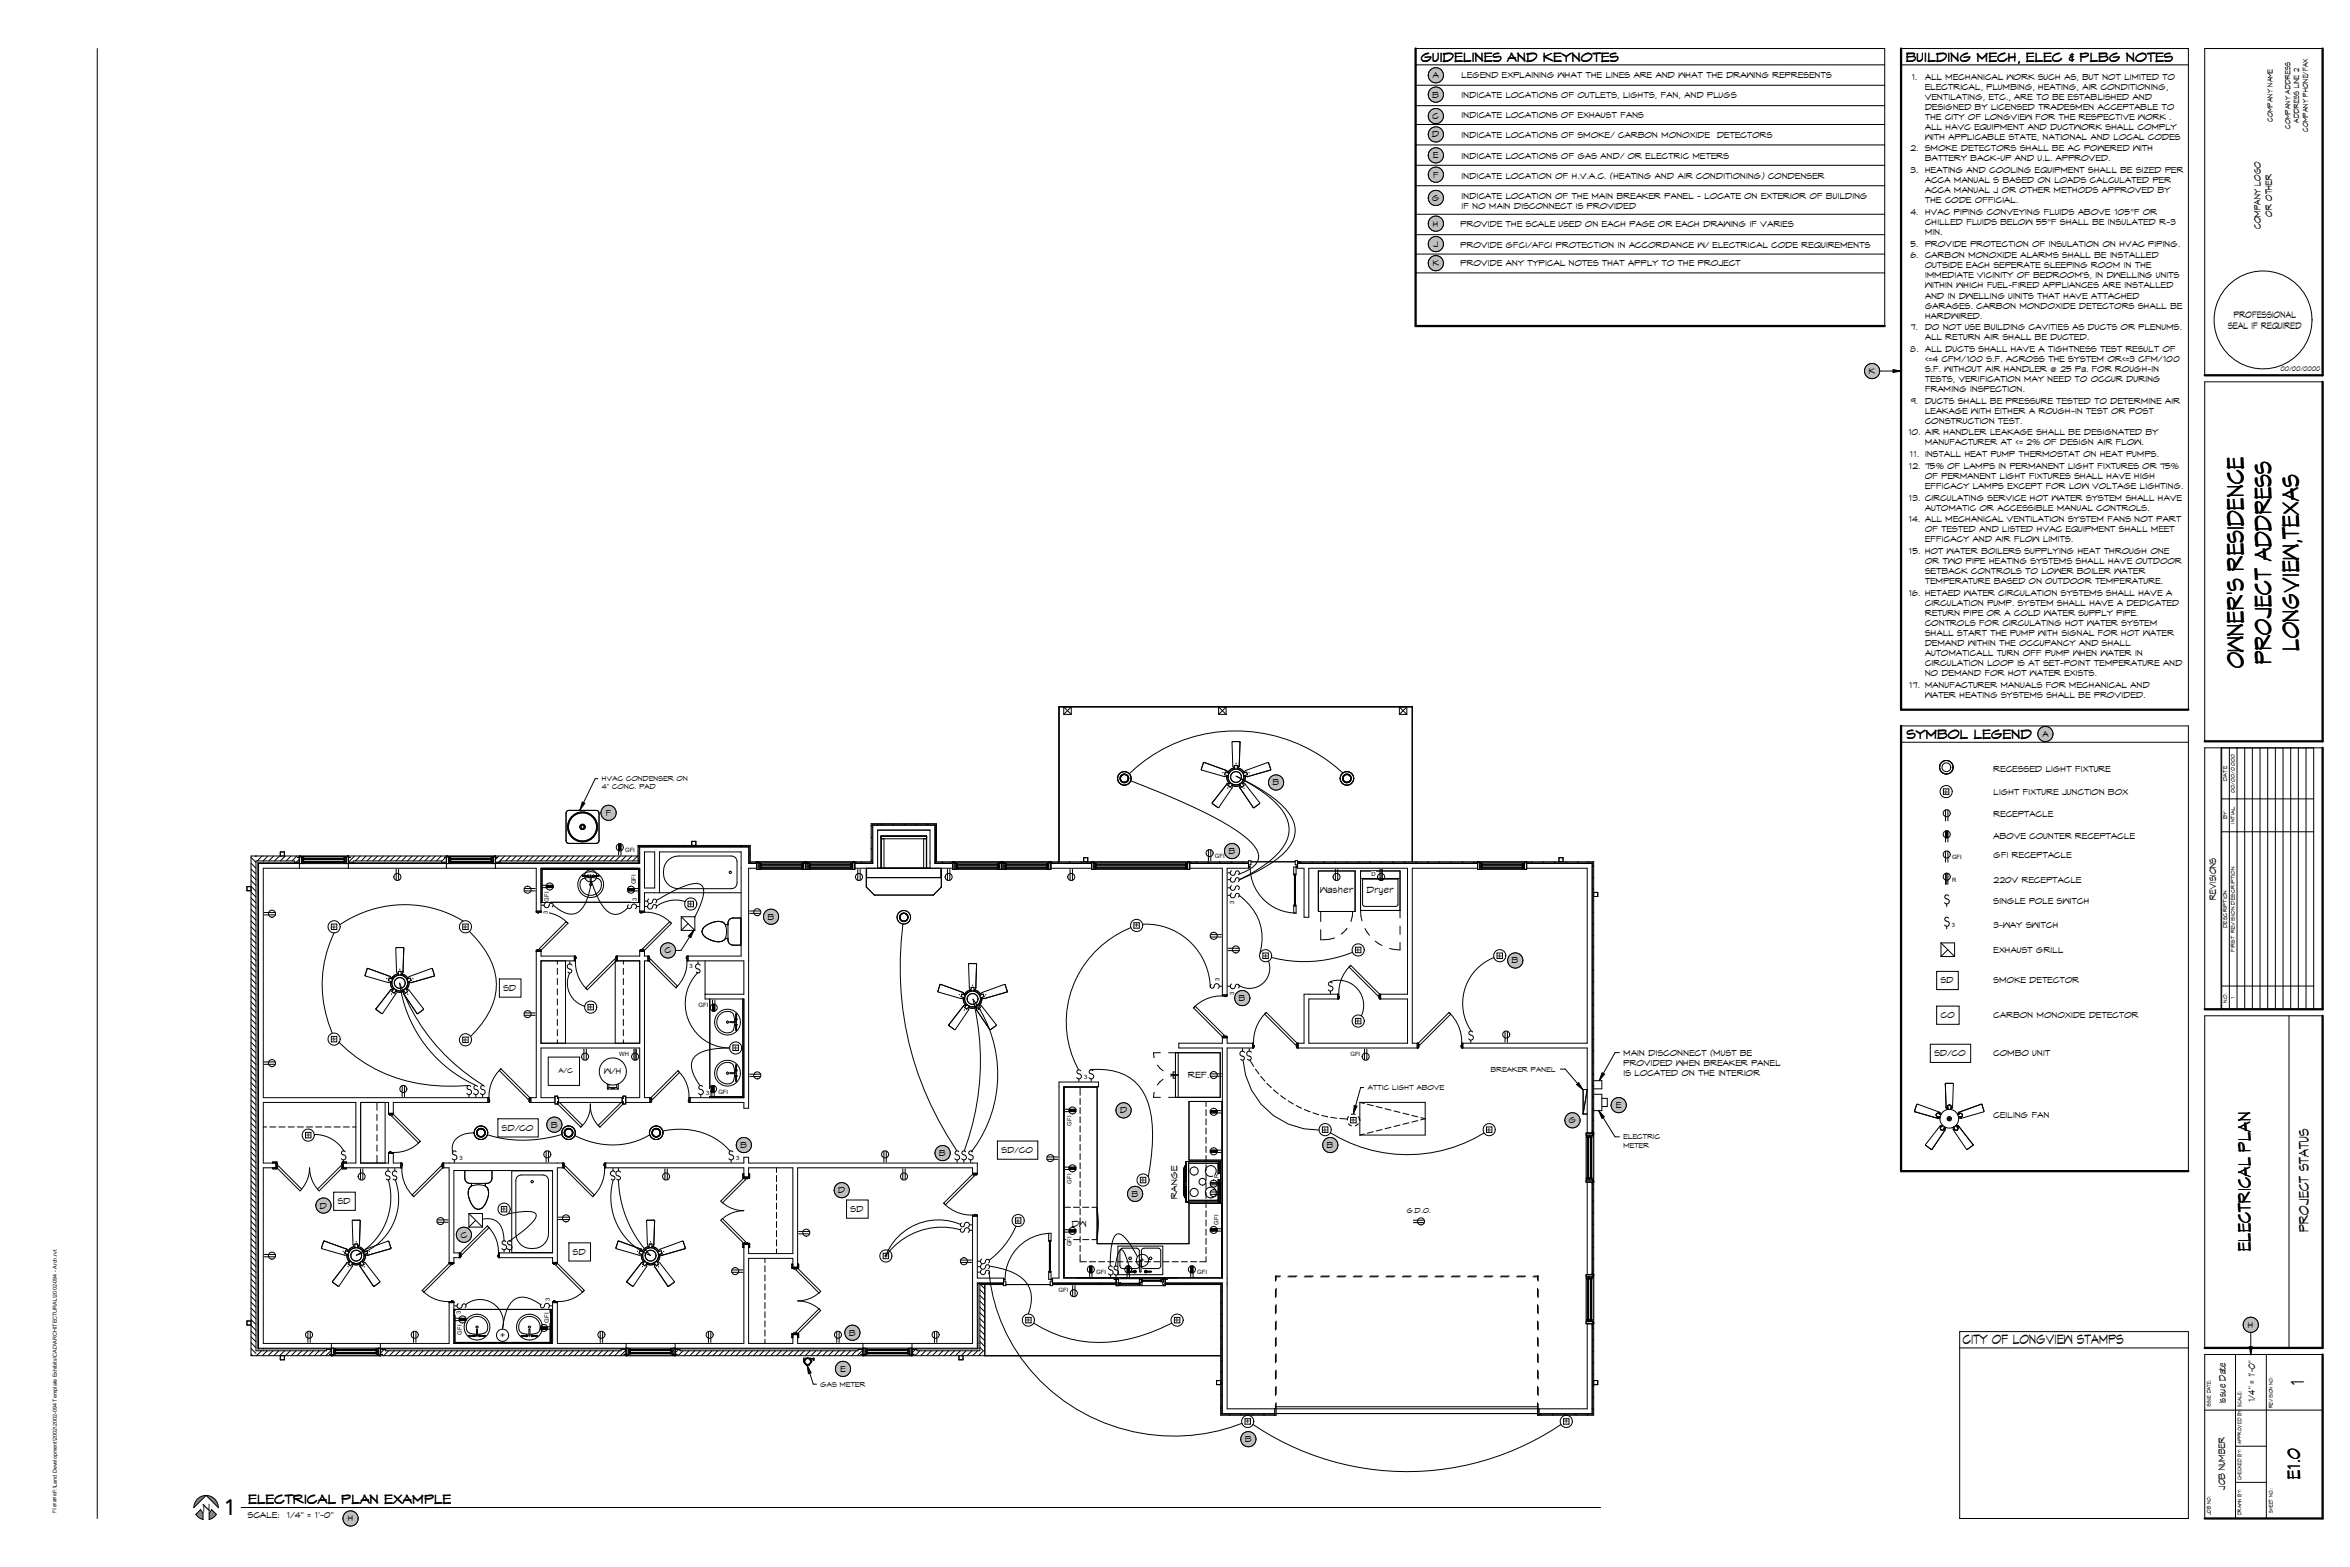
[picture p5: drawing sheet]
<svg xmlns="http://www.w3.org/2000/svg" width="914mm" height="610mm" viewBox="0 0 914 610" stroke-linecap="round" stroke-linejoin="round" font-family="sans-serif">
<defs><g id="words">
<g font-size="9.4">
<text x="894.7" y="253.1" transform="rotate(-90 894.7 253.1)">LONGVIEW,TEXAS</text>
<text x="873.1" y="259.9" transform="rotate(-90 873.1 259.9)">OWNER'S RESIDENCE</text>
<text x="883.9" y="258.4" transform="rotate(-90 883.9 258.4)">PROJECT ADDRESS</text>
</g>
<text font-size="8.8" x="87.4" y="589.4">1</text>
<text font-size="7.4" x="896.6" y="539.2" transform="rotate(-90 896.6 539.2)">1</text>
<g font-size="7.1">
<text x="875.9" y="486.7" transform="rotate(-90 875.9 486.7)">ELECTRICAL PLAN</text>
<text x="895.1" y="575.5" transform="rotate(-90 895.1 575.5)">E1.0</text>
</g>
<text font-size="5.5" x="898.5" y="479.3" transform="rotate(-90 898.5 479.3)">PROJECT STATUS</text>
<g font-size="5.3">
<text x="552.9" y="24">GUIDELINES AND KEYNOTES</text>
<text x="741.8" y="23.9">BUILDING MECH, ELEC &amp; PLBG NOTES</text>
<text x="742" y="287.5">SYMBOL LEGEND</text>
<text x="763.8" y="522.9">CITY OF LONGVIEW STAMPS</text>
<text x="96.7" y="585.3">ELECTRICAL PLAN EXAMPLE</text>
</g>
<text font-size="4.6" x="78.9" y="588.3">N</text>
<g font-size="3.7">
<text x="879.8" y="89.2" transform="rotate(-90 879.8 89.2)">COMPANY LOGO</text>
<text x="884.1" y="84.3" transform="rotate(-90 884.1 84.3)">OR OTHER</text>
<text x="869.3" y="123.9">PROFESSIONAL</text>
<text x="867" y="128.2">SEAL IF REQUIRED</text>
<text x="862.4" y="350.2" transform="rotate(-90 862.4 350.2)">REVISIONS</text>
<text x="877.6" y="545.5" transform="rotate(-90 877.6 545.5)">1/4&quot; = 1'-0&quot;</text>
<text x="866.1" y="546" transform="rotate(-90 866.1 546)">Issue Date</text>
<text x="865.9" y="579.7" transform="rotate(-90 865.9 579.7)">JOB NUMBER</text>
</g>
<g font-size="3.5">
<text x="513.7" y="347.5">Washer</text>
<text x="531.9" y="347.3">Dryer</text>
<text x="462.3" y="419.4">REF.</text>
<text x="458.2" y="466.5" transform="rotate(-90 458.2 466.5)">RANGE</text>
<text x="417" y="477.2">DW</text>
</g>
<g font-size="3.4">
<text x="557.6" y="30.5">A</text>
<text x="568.8" y="30.4">LEGEND EXPLAINING WHAT THE LINES ARE AND WHAT THE DRAWING REPRESENTS</text>
<text x="743.8" y="31">1.</text>
<text x="749.1" y="31">ALL MECHANICAL WORK SUCH AS, BUT NOT LIMITED TO</text>
<text x="749.1" y="34.9">ELECTRICAL, PLUMBING, HEATING, AIR CONDITIONING,</text>
<text x="557.5" y="38">B</text>
<text x="568.8" y="38.3">INDICATE LOCATIONS OF OUTLETS, LIGHTS, FAN, AND PLUGS</text>
<text x="749.1" y="38.8">VENTILATING, ETC., ARE TO BE ESTABLISHED AND</text>
<text x="557.5" y="46.3">C</text>
<text x="568.8" y="46">INDICATE LOCATIONS OF EXHAUST FANS</text>
<text x="749.1" y="42.7">DESIGNED BY LICENSED TRADESMEN ACCEPTABLE TO</text>
<text x="749.1" y="46.6">THE CITY OF LONGVIEW FOR THE RESPECTIVE WORK .</text>
<text x="557.4" y="53.5">D</text>
<text x="568.8" y="53.9">INDICATE LOCATIONS OF SMOKE/ CARBON MONOXIDE</text>
<text x="668.2" y="53.9">DETECTORS</text>
<text x="749.1" y="50.5">ALL HAVC EQUIPMENT AND DUCTWORK SHALL COMPLY</text>
<text x="743.4" y="58.9">2.</text>
<text x="749.1" y="54.4">WITH APPLICABLE STATE, NATIONAL AND LOCAL CODES</text>
<text x="749.1" y="58.9">SMOKE DETECTORS SHALL BE AC POWERED WITH</text>
<text x="557.7" y="61.6">E</text>
<text x="568.8" y="61.8">INDICATE LOCATIONS OF GAS AND/ OR ELECTRIC METERS</text>
<text x="749.1" y="62.8">BATTERY BACK-UP AND U.L. APPROVED.</text>
<text x="557.7" y="69.1">F</text>
<text x="568.8" y="69.6">INDICATE LOCATION OF H.V.A.C. (HEATING AND AIR CONDITIONING) CONDENSER</text>
<text x="743.5" y="67.4">3.</text>
<text x="749.1" y="67.4">HEATING AND COOLING EQUIPMENT SHALL BE SIZED PER</text>
<text x="749.1" y="71.3">ACCA MANUAL S BASED ON LOADS CALCULATED PER</text>
<text x="568.8" y="77.2">INDICATE LOCATION OF THE MAIN BREAKER PANEL - LOCATE ON EXTERIOR OF BUILDING</text>
<text x="749.1" y="75.2">ACCA MANUAL J OR OTHER METHODS APPROVED BY</text>
<text x="557.3" y="78.2">G</text>
<text x="568.8" y="81.2">IF NO MAIN DISCONNECT IS PROVIDED</text>
<text x="743.4" y="83.6">4.</text>
<text x="749.1" y="79.1">THE CODE OFFICIAL.</text>
<text x="749.1" y="83.6">HVAC PIPING CONVEYING FLUIDS ABOVE 105°F OR</text>
<text x="557.6" y="88.2">H</text>
<text x="568.4" y="88.4">PROVIDE THE SCALE USED ON EACH PAGE OR EACH DRAWING IF VARIES</text>
<text x="749.1" y="87.5">CHILLED FLUIDS BELOW 55°F SHALL BE INSULATED R-3</text>
<text x="743.4" y="95.9">5.</text>
<text x="749.1" y="91.4">MIN.</text>
<text x="749.1" y="95.9">PROVIDE PROTECTION OF INSULATION ON HVAC PIPING.</text>
<text x="557.8" y="96.1">J</text>
<text x="568.4" y="96.3">PROVIDE GFCI/AFCI PROTECTION IN ACCORDANCE W/ ELECTRICAL CODE REQUIREMENTS</text>
<text x="743.4" y="100.5">6.</text>
<text x="749.1" y="100.5">CARBON MONOXIDE ALARMS SHALL BE INSTALLED</text>
<text x="557.5" y="103.6">K</text>
<text x="568.4" y="103.6">PROVIDE ANY TYPICAL NOTES THAT APPLY TO THE PROJECT</text>
<text x="749.1" y="104.4">OUTSIDE EACH SEPERATE SLEEPING ROOM IN THE</text>
<text x="749.1" y="108.3">IMMEDIATE VICINITY OF BEDROOM'S, IN DWELLING UNITS</text>
<text x="749.1" y="112.2">WITHIN WHICH FUEL-FIRED APPLIANCES ARE INSTALLED</text>
<text x="749.1" y="116.2">AND IN DWELLING UINITS THAT HAVE ATTACHED</text>
<text x="749.1" y="120.1">GARAGES. CARBON MONDOXIDE DETECTORS SHALL BE</text>
<text x="749.1" y="124">HARDWIRED.</text>
<text x="743.6" y="128.4">7.</text>
<text x="749.1" y="128.4">DO NOT USE BUILDING CAVITIES AS DUCTS OR PLENUMS.</text>
<text x="743.4" y="136.9">8.</text>
<text x="749.1" y="132.3">ALL RETURN AIR SHALL BE DUCTED.</text>
<text x="749.1" y="136.9">ALL DUCTS SHALL HAVE A TIGHTNESS TEST RESULT OF</text>
<text x="749.1" y="140.8">&lt;=4 CFM/100 S.F. ACROSS THE SYSTEM OR&lt;=3 CFM/100</text>
<text x="727.3" y="145.5">K</text>
<text x="749.1" y="144.7">S.F. WITHOUT AIR HANDLER @ 25 Pa. FOR ROUGH-IN</text>
<text x="749.1" y="148.6">TESTS, VERIFICATION MAY NEED TO OCCUR DURING</text>
<text x="749.1" y="152.5">FRAMING INSPECTION.</text>
<text x="743.6" y="157">9.</text>
<text x="749.1" y="157">DUCTS SHALL BE PRESSURE TESTED TO DETERMINE AIR</text>
<text x="749.1" y="160.9">LEAKAGE WITH EITHER A ROUGH-IN TEST OR POST</text>
<text x="749.1" y="164.8">CONSTRUCTION TEST.</text>
<text x="742.5" y="169.4">10. AIR HANDLER LEAKAGE SHALL BE DESIGNATED BY</text>
<text x="749.1" y="173.3">MANUFACTURER AT &lt;= 2% OF DESIGN AIR FLOW.</text>
<text x="743" y="177.8">11. INSTALL HEAT PUMP THERMOSTAT ON HEAT PUMPS.</text>
<text x="742.7" y="182.4">12. 75% OF LAMPS IN PERMANENT LIGHT FIXTURES OR 75%</text>
<text x="749.1" y="186.3">OF PERMANENT LIGHT FIXTURES SHALL HAVE HIGH</text>
<text x="749.1" y="190.2">EFFICACY LAMPS EXCEPT FOR LOW VOLTAGE LIGHTING.</text>
<text x="742.7" y="194.8">13. CIRCULATING SERVICE HOT WATER SYSTEM SHALL HAVE</text>
<text x="742.7" y="203.2">14. ALL MECHANICAL VENTILATION SYSTEM FANS NOT PART</text>
<text x="749.1" y="198.7">AUTOMATIC OR ACCESSIBLE MANUAL CONTROLS.</text>
<text x="749.1" y="207.1">OF TESTED AND LISTED HVAC EQUIPMENT SHALL MEET</text>
<text x="742.7" y="215.6">15. HOT WATER BOILERS SUPPLYING HEAT THROUGH ONE</text>
<text x="749.1" y="211.1">EFFICACY AND AIR FLOW LIMITS.</text>
<text x="749.1" y="219.5">OR TWO PIPE HEATING SYSTEMS SHALL HAVE OUTDOOR</text>
<text x="749.1" y="223.4">SETBACK CONTROLS TO LOWER BOILER WATER</text>
<text x="749.1" y="227.3">TEMPERATURE BASED ON OUTDOOR TEMPERATURE.</text>
<text x="742.7" y="231.8">16. HETAED WATER CIRCULATION SYSTEMS SHALL HAVE A</text>
<text x="749.1" y="235.7">CIRCULATION PUMP. SYSTEM SHALL HAVE A DEDICATED</text>
<text x="749.1" y="239.6">RETURN PIPE OR A COLD WATER SUPPLY PIPE.</text>
<text x="749.1" y="243.6">CONTROLS FOR CIRCULATING HOT WATER SYSTEM</text>
<text x="749.1" y="247.5">SHALL START THE PUMP WITH SIGNAL FOR HOT WATER</text>
<text x="749.1" y="251.4">DEMAND WITHIN THE OCCUPANCY AND SHALL</text>
<text x="749.1" y="255.3">AUTOMATICALL TURN OFF PUMP WHEN WATER IN</text>
<text x="749.1" y="259.2">CIRCULATION LOOP IS AT SET-POINT TEMPERATURE AND</text>
<text x="749.1" y="263.1">NO DEMAND FOR HOT WATER EXISTS.</text>
<text x="742.8" y="267.5">17. MANUFACTURER MANUALS FOR MECHANICAL AND</text>
<text x="749.1" y="271.4">WATER HEATING SYSTEMS SHALL BE PROVIDED.</text>
<text x="794.8" y="286.7">A</text>
<text x="495.3" y="305.6">B</text>
<text x="775.8" y="300.3">RECESSED LIGHT FIXTURE</text>
<text x="756.3" y="309.2">+</text>
<text x="775.8" y="309.4">LIGHT FIXTURE JUNCTION BOX</text>
<text x="235.7" y="317.4">F</text>
<text x="775.8" y="317.8">RECEPTACLE</text>
<text x="775.8" y="326.3">ABOVE COUNTER RECEPTACLE</text>
<text x="478.2" y="332.3">B</text>
<text x="775.8" y="334">GFI RECEPTACLE</text>
<text x="228.9" y="342">+</text>
<text x="775.8" y="343.5">220V RECEPTACLE</text>
<text x="267.8" y="352.9">+</text>
<text x="775.8" y="351.7">SINGLE POLE SWITCH</text>
<text x="298.8" y="357.8">B</text>
<text x="129" y="361.8">+</text>
<text x="180.1" y="361.8">+</text>
<text x="441.3" y="361.2">+</text>
<text x="775.8" y="361">3-WAY SWITCH</text>
<text x="258.7" y="371">C</text>
<text x="527.5" y="370.8">+</text>
<text x="775.8" y="370.7">EXHAUST GRILL</text>
<text x="491.5" y="373">+</text>
<text x="582.6" y="373">+</text>
<text x="588.4" y="374.9">B</text>
<text x="755.2" y="382.6">SD</text>
<text x="775.8" y="382.6">SMOKE DETECTOR</text>
<text x="195.9" y="385.6">SD</text>
<text x="482.1" y="389.5">B</text>
<text x="228.9" y="393">+</text>
<text x="527.5" y="398.4">+</text>
<text x="755.2" y="396.2">CO</text>
<text x="775.8" y="396.2">CARBON MONOXIDE DETECTOR</text>
<text x="129" y="405.5">+</text>
<text x="180.1" y="405.7">+</text>
<text x="285.3" y="408.9">+</text>
<text x="631.8" y="410.7">MAIN DISCONNECT (MUST BE</text>
<text x="752.8" y="411">SD/CO</text>
<text x="775.8" y="411">COMBO UNIT</text>
<text x="235.1" y="418">W/H</text>
<text x="631.8" y="414.6">PROVIDED WHEN BREAKER PANEL</text>
<text x="631.8" y="418.5">IS LOCATED ON THE INTERIOR</text>
<text x="628.9" y="431.1">E</text>
<text x="435.8" y="433.2">D</text>
<text x="525.7" y="437">+</text>
<text x="610.5" y="437">G</text>
<text x="775.8" y="434.8">CEILING FAN</text>
<text x="118.9" y="442.8">+</text>
<text x="195.3" y="440">SD/CO</text>
<text x="214.4" y="438.7">B</text>
<text x="514.7" y="440.7">+</text>
<text x="578.5" y="440.7">+</text>
<text x="288.2" y="446.7">B</text>
<text x="365.5" y="449.8">B</text>
<text x="389.7" y="448.7">SD/CO</text>
<text x="516.4" y="446.7">B</text>
<text x="443.8" y="460.3">+</text>
<text x="326.2" y="464.2">D</text>
<text x="440.4" y="465.7">B</text>
<text x="124.5" y="470.2">D</text>
<text x="131.4" y="468.6">SD</text>
<text x="195.2" y="471.6">+</text>
<text x="331" y="471.6">SD</text>
<text x="395.2" y="476.1">+</text>
<text x="179.3" y="481.6">C</text>
<text x="223" y="488.3">SD</text>
<text x="343.7" y="489.8">+</text>
<text x="443.6" y="491.6">+</text>
<text x="399.2" y="514.8">+</text>
<text x="457.1" y="514.8">+</text>
<text x="194.6" y="520.7">+</text>
<text x="330.4" y="519.7">B</text>
<text x="874.8" y="516.6">H</text>
<text x="327" y="533.8">E</text>
<text x="484.6" y="554.2">+</text>
<text x="608.5" y="554.2">+</text>
<text x="484.5" y="561.1">B</text>
<text x="96.5" y="590.5">SCALE:</text>
<text x="111.5" y="590.5">1/4&quot; = 1'-0&quot;</text>
<text x="135.3" y="592">H</text>
</g>
<g font-size="3">
<text x="884.4" y="47.5" transform="rotate(-90 884.4 47.5)">COMPANY NAME</text>
<text x="894.8" y="47.7" transform="rotate(-90 894.8 47.7)">ADDRESS LINE 2</text>
<text x="891.3" y="50.2" transform="rotate(-90 891.3 50.2)">COMPANY ADDRESS</text>
<text x="898.2" y="51.4" transform="rotate(-90 898.2 51.4)">COMPANY PHONE/FAX</text>
</g>
<g font-size="2.8">
<text x="234.2" y="303.9">HVAC CONDENSER ON</text>
<text x="234.2" y="307.1">4&quot; CONC. PAD</text>
<text x="217.3" y="417.4">A/C</text>
<text x="580.1" y="416.9">BREAKER PANEL</text>
<text x="532.3" y="424.1">ATTIC LIGHT ABOVE</text>
<text x="631.8" y="443.3">ELECTRIC</text>
<text x="631.8" y="446.5">METER</text>
<text x="547.4" y="471.9">G.D.O.</text>
<text x="319.3" y="539.5">GAS METER</text>
</g>
<text font-size="2.6" x="887.6" y="144.4">00/00/0000</text>
<g font-size="2.3">
<text x="243.3" y="331.6">GFI</text>
<text x="472.8" y="333.8">GFI</text>
<text x="759.6" y="334.4">GFI</text>
<text x="533.7" y="340.9">D</text>
<text x="247.5" y="344.1" transform="rotate(-90 247.5 344.1)">GFI</text>
<text x="759.6" y="343">R</text>
<text x="213.6" y="350.8" transform="rotate(-90 213.6 350.8)">GFI</text>
<text x="247.8" y="350.7" transform="rotate(-90 247.8 350.7)">3</text>
<text x="480.2" y="351.7" transform="rotate(-90 480.2 351.7)">3</text>
<text x="213.2" y="355.5" transform="rotate(-90 213.2 355.5)">3</text>
<text x="759.6" y="360.5">3</text>
<text x="268.3" y="376.5">3</text>
<text x="474.6" y="381.7" transform="rotate(-90 474.6 381.7)">3</text>
<text x="480.2" y="387.1" transform="rotate(-90 480.2 387.1)">3</text>
<text x="271.8" y="391.7">GFI</text>
<text x="241" y="410.8">WH</text>
<text x="525.5" y="410.8">GFI</text>
<text x="421.9" y="419.9">3</text>
<text x="274.7" y="426">3</text>
<text x="279.5" y="425.6">GFI</text>
<text x="417" y="438" transform="rotate(-90 417 438)">GFI</text>
<text x="178.9" y="451.4">3</text>
<text x="286.5" y="451.4">3</text>
<text x="417" y="460.5" transform="rotate(-90 417 460.5)">GFI</text>
<text x="474.2" y="458.5" transform="rotate(-90 474.2 458.5)">R</text>
<text x="474.2" y="476.5" transform="rotate(-90 474.2 476.5)">GFI</text>
<text x="417" y="484.8" transform="rotate(-90 417 484.8)">GFI</text>
<text x="426.6" y="495.8">GFI</text>
<text x="465.9" y="495.8">GFI</text>
<text x="412" y="502.8">GFI</text>
<text x="213.9" y="506" transform="rotate(-90 213.9 506)">3</text>
<text x="179.3" y="511.4" transform="rotate(-90 179.3 511.4)">3</text>
<text x="213.6" y="514.6" transform="rotate(-90 213.6 514.6)">GFI</text>
<text x="179.7" y="519.3" transform="rotate(-90 179.7 519.3)">GFI</text>
</g>
<g font-size="2.1">
<text x="866.7" y="303.9" transform="rotate(-90 866.7 303.9)">DATE</text>
<text x="869.7" y="308.7" transform="rotate(-90 869.7 308.7)">00/00/0000</text>
<text x="866.7" y="318.8" transform="rotate(-90 866.7 318.8)">BY</text>
<text x="869.7" y="320.5" transform="rotate(-90 869.7 320.5)">INTIAL</text>
<text x="866.7" y="361.2" transform="rotate(-90 866.7 361.2)">DESCRIPTION</text>
<text x="869.7" y="370.3" transform="rotate(-90 869.7 370.3)">FIRST REVISION DESCRIPTION</text>
<text x="869.7" y="388.7" transform="rotate(-90 869.7 388.7)">1</text>
<text x="866.7" y="390.1" transform="rotate(-90 866.7 390.1)">NO.</text>
<text x="860.3" y="547.5" transform="rotate(-90 860.3 547.5)">ISSUE DATE:</text>
<text x="884.5" y="547.9" transform="rotate(-90 884.5 547.9)">REVISION NO:</text>
<text x="872.3" y="562" transform="rotate(-90 872.3 562)">APPROVED BY: SCALE:</text>
<text x="872.3" y="576" transform="rotate(-90 872.3 576)">CHECKED BY:</text>
<text x="22" y="588.6" transform="rotate(-90 22 588.6)">Filename:F:\Land Development\2002\2002-094 Template Exhibits\CAD\ARCHITECTURAL\2002-094 - Arch.rvt</text>
<text x="860.3" y="589.5" transform="rotate(-90 860.3 589.5)">JOB NO:</text>
<text x="872.3" y="589.6" transform="rotate(-90 872.3 589.6)">DRAWN BY:</text>
<text x="884.5" y="588.7" transform="rotate(-90 884.5 588.7)">SHEET NO.:</text>
</g>
</g></defs>
<g fill="#000">
<path d="M240.8 328.4h.8v2.6h-.8zM212.6 344.5h2.6v.8h-2.6zM244.2 345.8h2.7v.8h-2.7zM277.3 390.7h.8v2.7h-.8zM277 422.4h.8v2.6h-.8zM416.1 431.6h2.6v.8h-2.6zM471 432.2h2.6v.8h-2.6zM416.1 454.1h2.6v.8h-2.6zM471 447.5h2.6v.8h-2.6zM416.1 478.5h2.6v.8h-2.6zM471 478.1h2.6v.8h-2.6zM424.1 492.6h.8v2.7h-.8z"/>
<path d="M438.7 492.6h.7v2.7h-.7zM463.4 492.6h.8v2.7h-.8zM178.6 513h2.7v.8h-2.7zM210.3 516.3h2.6v.8h-2.6z"/>
</g>
<g fill="none" stroke="#000" stroke-width=".39">
<path d="M412.1 275h137.5M414 278v-3l2.9 3M414 278l2.9-3v3M414 278h2.9M474.2 278l2.9-3v3M474.2 278h2.9M474.2 278v-3l2.9 3M544.5 278v-3l3 3M544.5 278h3M544.5 278l3-3v3M467.5 299.3v.1M467.5 299.3l.1 .3 8.9 2.6 1.2-.4"/>
<path d="M468.3 296.8l-.8 2.5M468.6 296.7l-.3 .1M468.6 296.6l-.3 .2M468.6 296.6l8.7 3.2M468.6 296.6v.1M477.3 299.8v.1M477.3 299.9l.7 .9M477.3 299.9h.1M479 300l-.6 .7M479.7 288.5l-.1 .1M480.2 298.8a3.6 3.6 0 0 0-2.4 1.7M480.3 298.8a3.5 3.5 0 0 0-2.4 1.7"/>
<path d="M480.4 299v.1M480.5 299.3l-.8 .2M481 296.9h.1M481 297h.1M481.5 299v.3v-1.5h-1v1.5M481.5 299h.1M481.6 299l-.1 .1M481.7 298.8l1.6 .7 .8 1-1.3-1.3zM482.2 298.1l-.7 .9M482.2 298v.1M482.2 298h.1M482.3 299.5l.7 .5"/>
<path d="M482.3 288.5l.2 .3M482.5 288.8h.1M482.6 288.8l-.3-.3-2.9 .2 .3 9.3 .7 1M482.6 288.8l-.4 9.2M493.6 296.8h.1M494.3 299.6h.1M494.3 299.6l.2-.3-1.1-2.7-8.7 3.2-.8 1M494.3 299.6l-8.8 2.6M220.8 315.4l11.3-.1 .9 .5 .1 11.3-.5 .9-11.3 .2-.9-.6-.1-11.2zM436 302.9a1.52 1.52 0 0 1 1.5-1.6 1.52 1.52 0 0 1 1.6 1.6M436 302.9a1.52 1.52 0 0 0 1.5 1.5 1.52 1.52 0 0 0 1.6-1.5M440 303.8a223.5 223.5 0 0 1 41 19.2 20.5 20.5 0 0 1 8.6 8.8 5.5 5.5 0 0 1-3.6 6.6l-3.8 1.7"/>
<path d="M471.8 312.3v.4M475.8 300.6h.1M475.9 300.6v.1M476.8 300.4l1.4 .5-.2-.1M476.9 300.4l-.4 1 1.4 .5M476.9 300.4h-.1M477 300.5h.1M477.3 302l.1 1.1 .9 1.6M477.4 301.9a3.3 3.3 0 0 0 .9 2.8M477.4 305.1l-5.6 7.2M477.5 305l-.1 .1M477.8 306.7h.1"/>
<path d="M477.8 306.6h.1M477.9 302.3a3.1 3.1 0 0 1 3.1-3.1 3.1 3.1 0 0 1 3.1 3.1M477.9 302.3a3.1 3.1 0 0 0 3.1 3.1 3.1 3.1 0 0 0 3.1-3.1M477.9 305.7h.1M478 300.8h.1M478.6 304.6h.1M478.6 304.6l-1.1 .4M478.6 304.6l.2-.1-.9 1.2M478.7 304.6h-.1M479.5 305.6a3.5 3.5 0 0 0 2.9 .1M479.5 305.6a3.3 3.3 0 0 0 3 0M479.5 305.3h.1"/>
<path d="M479.5 305.3v1.2l-5.3 7.7-2.4-1.5M479.6 305.1l-.8 1.2-.9-.6M479.7 305.1l.8 .3M481.1 302a63.2 63.2 0 0 1 19.3 12.9 10.9 10.9 0 0 1 .4 15.8 49.3 49.3 0 0 1-18.6 11.6 47.2 47.2 0 0 0 17-12.6 11.5 11.5 0 0 0-.4-14.6 48.7 48.7 0 0 0-17.7-13.1zM482.5 305.2v.1M482.5 305.3v1.1M482.5 305.3h.1M482.5 306.4v.2M482.5 306.4h.1M482.5 306.6l5.2 7.6M482.5 306.6h.1M483 304.6l-.7 .5"/>
<path d="M483.2 304.5l.9 1.2-.9 .6-.8-1.2 .1 .2M483.3 304.6l1.2 .4 5.7 7.4-2.2 1.8M483.6 304.7a3.6 3.6 0 0 0 1-2.8l-.1 1.6-.8 1.2M483.7 300.9l1.4-.5 .3 1-1.4 .5 .2-.1M483.9 303.2l-.3 .8M483.9 300.8h.1M484.1 306.6v.1M484.2 306.7h-.1M484.3 301.9h.1M484.3 301.8l1.1 .4M484.3 301.8v.1M485.4 302.2h.1"/>
<path d="M485.5 302.2h.1M486 300.7h.1M486.1 300.7h.1M487.7 314.2h.3M487.7 314.2h.1M522.6 300.7a60.5 60.5 0 0 0-83.1 .4M522.6 302.9a1.52 1.52 0 0 1 1.5-1.6 1.52 1.52 0 0 1 1.6 1.6M522.6 302.9a1.52 1.52 0 0 0 1.5 1.5 1.52 1.52 0 0 0 1.6-1.5M97.7 333.6l1.9 1.9M97.7 335.9l1.9 1.9M97.7 338.1l1.9 1.9M99.4 333.1l.2 .2"/>
<path d="M99.8 333.1l-.2 .1M102 333.1l-1.9 1.9M104.3 333.1l-2 1.9M106.5 333.1l-1.9 1.9M108.8 333.1l-2 1.9M109.1 333.1v-1.6h1.6v1.6M111 333.1l-1.9 1.9M113.3 333.1l-2 1.9M115.5 333.1l-1.9 1.9M115.7 333.6h.1M116.4 333.6h.1M116.5 334.3l-1.1 1.1"/>
<path d="M116.5 335.4h-1.9v-.4h-15v190.6h27.4v-.5h1.9M116.5 336h-15.9v188.6h279.7v-25.5h10.2M116.5 335.7h-16.2v189.1h28.6M116.5 333v4.8M116.5 336h19.1M116.5 333.6h-.8M116.8 333l.5 .5M117 333.3l.4 .2M117.3 333.4h.1M117.3 334.9l.9 .2M117.3 335.8h.8M117.4 333.3h17.3"/>
<path d="M117.4 333.3v.3M117.8 335.1h16.4v.5h-16.4zM117.8 333.9h16.4v.5h-16.4zM117.9 333.9v.5M117.9 335.1v.5M117.9 334h16.3M117.9 334.3h16.3M117.9 335.2h16.3M118.1 334v.3M118.1 335.2v.3M118.1 335.8h.1M118.2 333.9l-.9-.3v2.4"/>
<path d="M118.2 334.4l-.9 .2M118.2 333.9h.1M118.2 335.1h.1M118.2 335.6l-.1 .2M133.8 333.9l1-.3v2.4M133.8 334.4l.9 .2M133.8 333.9h.1M133.8 335.1h.1M133.8 335.6l.2 .2M134 335.8h.7M134 335.8h.1M134 334v.3"/>
<path d="M134 335.2v.3M134.2 333.9v.5M134.2 335.1v.5M134.7 333.3l-.1 .3M134.7 334.9l-.9 .2M134.8 333.4h-.1M135.1 333.3l-.5 .2M135.3 333l-.6 .5M135.6 335.7h38.1M135.6 336h38.1M135.6 333v4.8M135.6 333.6h.1"/>
<path d="M135.6 333.6h.8M135.7 333.1l-.1 .1M136.4 333.6h.1M138 333.1l-2.4 2.3h1.9v-.4h34.3v.4h1.9M140.2 333.1l-1.9 1.9M142.5 333.1l-1.9 1.9M144.7 333.1l-1.9 1.9M147 333.1l-1.9 1.9M149.2 333.1l-1.9 1.9M151.5 333.1l-2 1.9M153.7 333.1l-1.9 1.9M154.2 338.2v4.3"/>
<path d="M155.1 338.2v4.3M156 333.1l-2 1.9M158.2 333.1l-1.9 1.9M160.5 333.1l-2 1.9M162.7 333.1l-1.9 1.9M165 333.1l-2 1.9M167.2 333.1l-1.9 1.9M169.4 333.1l-1.9 1.9M171.7 333.1l-1.9 1.9M172.9 333.6h.1M173.6 333.6h.1M173.7 333.3l-1.9 1.9"/>
<path d="M173.7 333v4.8M173.7 336h19.1M173.7 333.6h-.8M174 333l.6 .5M174.2 333.3l.5 .2M174.5 333.4h.1M174.6 334.9l.8 .2M174.6 335.8h.7M174.6 333.3h17.3M174.6 333.3l.1 .3M175 333.9h16.5v.5h-16.5zM175 335.1h16.5v.5h-16.5z"/>
<path d="M175.1 334h16.3M175.1 334.3h16.3M175.1 335.2h16.3M175.1 333.9v.5M175.1 335.1v.5M175.3 334v.3M175.3 335.2v.3M175.3 335.8h.1M175.4 333.9l-.9-.3v2.4M175.4 334.4l-.8 .2M175.4 333.9h.1M175.4 335.1h.1"/>
<path d="M175.4 335.6l-.1 .2M191.1 334.4l.8 .2M191.1 333.9l.9-.3v2.4M191.1 333.9h.1M191.1 335.1h.1M191.1 335.6l.1 .2M191.2 335.8h.7M191.2 335.8h.1M191.2 334v.3M191.2 335.2v.3M191.4 333.9v.5M191.4 335.1v.5"/>
<path d="M191.9 333.3l-.1 .3M191.9 334.9l-.8 .2M192 333.4h-.1M192.3 333.3l-.5 .2M192.5 333l-.6 .5M192.8 335.7h55.9v-6.4h42.9v6.4h2.9M192.8 336h56.1v-6.4h42.4v6.4h3.2M192.8 333v4.8M192.8 333.6h.1M192.8 333.6h.8M193.6 333.6h.1M194.2 333.1l-1.4 1.3"/>
<path d="M196.4 333.1l-2.4 2.3M198.7 333.1l-2 1.9M200.9 333.1l-1.9 1.9M203.2 333.1l-2 1.9M205.4 333.1l-1.9 1.9M207.7 333.1l-2 1.9M209.9 333.1l-1.9 1.9M212.2 333.1l-2 1.9M214.4 333.1l-1.9 1.9M216.6 333.1l-1.9 1.9M218.9 333.1l-1.9 1.9M221.1 333.1l-1.9 1.9"/>
<path d="M223.4 333.1l-1.9 1.9M225.6 333.1l-1.9 1.9M227.9 333.1l-1.9 1.9M230.1 333.1l-1.9 1.9M232.4 333.1l-1.9 1.9M234.6 333.1l-1.9 1.9M236.9 333.1l-1.9 1.9M239.1 333.1l-1.9 1.9M240.7 328.4v4.3M240.8 328.4a1.36 1.36 0 0 0-1 1.3 1.36 1.36 0 0 0 1 1.3M240.8 328.4h.8M240.8 328.4v2.6"/>
<path d="M240.8 331h.8M240.9 328.4h.6M240.9 331h.6M241.4 333.1l-2 1.9M241.6 328.4a1.34 1.34 0 0 1 1 1.3 1.34 1.34 0 0 1-1 1.3M241.6 328.4v2.6M241.6 328.4v4.3M243.6 333.1l-1.9 1.9M245.9 333.1l-2 1.9M248.1 333.1l-1.9 1.9M248.3 333.8l.4 .4M248.3 329.3l.4 .4"/>
<path d="M248.3 333.1h-150.6v194.4h377.3M248.3 335v-6.1h43.7v6.4h2.5M248.7 335h-54v.4h-1.9M250.8 331.5h4v14h-4zM252.4 328.9l.4 .4M256.9 328.9l.4 .4M260.4 334.3l1.1-.7 2.5-.5h20.7a2.12 2.12 0 0 1 2.1 2.1v8.4a2.12 2.12 0 0 1-2.1 2.2h-20.7a6.4 6.4 0 0 1-5.2-9.4zM261.4 328.9l.4 .4M265.9 328.9l.4 .4M269.2 328.9v-1.5h1.6v1.5M270.4 328.9l.3 .4M274.8 328.9l.4 .4"/>
<path d="M279.3 328.9l.4 .4M283.8 328.9l.4 .4M288.3 328.9l.4 .4M291.6 332.2l.4 .4M293.7 335.8h.1M294.4 335.8v.1M294.5 337.8h-3.2v93.4h-1.8v-2.3h-21.4v-.4h-.2l.2-1.4M294.5 335.3h38.1v3h-38.1zM294.5 335.8h-.8M294.8 335.3v.2h18.4l.1-.2M295 335.5l.4 .4M295.3 335.5l.1 .1"/>
<path d="M295.3 336v.9l.9-.3M295.4 335.5l-.1 .2M295.8 336.1h16.4v.5h-16.4zM295.9 337.3h16.3v.4h-16.3M295.9 336.2h16.3M295.9 336.6h16.3M296.1 336.2v.4M296.1 337.4v.3M296.1 338v.1M296.2 336.1l-.9-.2v2.4M296.2 337.3h-.4v.5h.4M296.2 337.3l-.9-.2v1h.8"/>
<path d="M296.2 336.1h.1M296.2 337.3h.1M296.2 337.8v.1M296.2 337.9l-.1 .1M311.8 337.3h.4v.5h-.4M311.8 337.3l.9-.2v1h-.7M311.8 336.1h.1M311.8 337.3h.1M311.8 337.8v.1M311.8 337.9l.2 .1M312 338v.1M312 336.2v.4"/>
<path d="M312 337.4v.3M312.2 336.2v.4M312.7 335.5v.2M312.7 336v.9l-.9-.3M312.8 335.9l-1 .2M312.8 338.3v-2.5h1.6v2.5M312.8 335.5l-.1 .1M313.1 335.5l-.5 .4M313.5 335.8h.1M313.6 335.3v3M313.9 335.3v.2h18.4v-.2M314.1 335.5l.4 .4"/>
<path d="M314.4 335.5l.1 .1M314.4 335.9l.9 .2M314.4 336v.9l.9-.3M314.4 335.5v.2M314.9 336.1h16.4v.5h-16.4zM315 337.3h16.2v.4h-16.2M315 336.2h16.2M315 336.6h16.2M315.1 336.2v.4M315.1 337.4v.3M315.2 338v.1M315.3 337.3h-.4v.5h.4"/>
<path d="M315.3 337.3l-.9-.2v1h.8M315.3 336.1h.1M315.3 337.3h.1M315.3 337.8v.1M315.3 337.9l-.1 .1M330.9 336.1l.9-.2v2.4M330.9 337.3h.4v.5h-.4M330.9 336.6l.9 .3M330.9 336.1h.1M330.9 337.3h.1M330.9 337.8v.1M330.9 337.9l.1 .1"/>
<path d="M331 338.1h.8M331 338v.1M331.1 336.2v.4M331.1 337.4v.3M331.2 336.2v.4M331.8 335.5l-.1 .4M331.8 337.1l-.9 .2M331.8 335.6h-.1M331.8 335.5v.2M332.1 335.5l-.4 .2M332.6 335.3h6.4v-14.8h25.4v14.8h6.4M332.6 337.8h38.2"/>
<path d="M332.6 335.7h6.8v-14.8h24.6v14.8h6.8M332.6 335.9l7.1 .1v-14.9h24.1v14.9h7M332.6 335.8h.8M332.7 335.8v.1M333.4 335.8h.1M333.8 338.2v4.3M334.7 338.2v4.3M335.1 335.3l.4 .4M337.1 337.8v7.3l3.1 3.1h23l3.1-3.1v-7.3M337.2 337.8v3.7h29v-3.7M339 334.7l.4 .4M339 330.2l.4 .4"/>
<path d="M339 325.7l.4 .4M339 321.2l.4 .4M341.5 337.8v-14.8h20.4v14.8M342.8 320.5l.4 .4M342.8 337.8v-12.5h17.8v12.5M342.8 326.3h17.8M343 326.3v11.5M344 326.3v11.5h.8M347.3 320.5l.4 .4M351.8 320.5l.4 .4M356.3 320.5l.4 .4M359.4 326.3v11.5h-.8"/>
<path d="M360.5 326.3v11.5M360.8 320.5l.4 .4M364 332.7l.4 .4M364 328.2l.4 .4M364 323.7l.4 .4M366.6 335.3l.4 .4M368.7 338.2v4.3M369.6 338.2v4.3M370 335.8h.1M370.7 335.8v.1M370.8 335.3h38.1v3h-38.1zM370.8 335.8h-.8"/>
<path d="M371.1 335.3v.2h18.4v-.2M371.3 335.5l.4 .4M371.6 335.5l.1 .1M371.6 336v.9l.9-.3M371.6 335.5v.2M372.1 336.1h16.4v.5h-16.4zM372.2 337.3h16.3v.4h-16.3zM372.2 336.2h16.3M372.2 336.6h16.3M372.2 336.2v.4M372.3 336.2v.4M372.3 337.4v.3"/>
<path d="M372.4 338v.1M372.5 336.1l-.9-.2v2.4M372.5 337.3h-.4v.5h.4M372.5 337.3l-.9-.2v1h.8M372.5 336.1h.1M372.5 337.3h.1M372.5 337.8v.1M372.5 337.9l-.1 .1M388.1 337.3h.4v.5h-.4M388.1 336.6l.9 .3M388.1 336.1h.1M388.1 337.3h.1"/>
<path d="M388.1 337.8v.1M388.1 337.9l.1 .1M388.2 338.1h.8M388.2 338v.1M388.3 336.2v.4M388.3 337.4v.3M388.5 336.2v.4M389 335.5l-.1 .4M389 337.1l-.9 .2M389.1 335.9l-1 .2M389.1 335.8h1.5v2.5M389.1 335.6h-.1"/>
<path d="M389.1 335.5v2.8M389.4 335.5l-.5 .2M389.8 335.8h.1M389.9 335.3v3M390.2 335.3v.2h18.4v-.2M390.4 335.5l.4 .2M390.6 335.5l.1 .1M390.6 335.9l1 .2M390.7 336v.9l.9-.3M390.7 335.5v.2M390.7 335.5l.1 .4M391.2 336.1h16.4v.5h-16.4z"/>
<path d="M391.2 337.3h16.3v.4h-16.3zM391.2 336.2h16.3M391.2 336.6h16.3M391.2 336.2v.4M391.4 336.2v.4M391.4 337.4v.3M391.5 338v.1M391.6 337.3h-.4v.5h.4M391.6 337.9l-.1 .1M391.6 337.3l-.9-.2v1h.8M391.6 336.1h.1M391.6 337.3h.1"/>
<path d="M391.6 337.8v.1M407.2 336.1l.9-.2v2.4M407.2 337.3h.4v.5h-.4M407.2 336.6l.9 .3M407.2 336.1h.1M407.2 337.3h.1M407.2 337.8v.1M407.2 337.9l.1 .1M407.3 338.1h.8M407.3 338v.1M407.4 336.2v.4M407.4 337.4v.3"/>
<path d="M407.5 336.2v.4M408 335.5v.4M408.1 337.1l-.9 .2M408.1 335.5v.2M408.1 335.6h-.1M408.4 335.5l-.4 .2M408.9 335.3h15.9M408.9 337.8h15.9M408.9 335.7h15.9M408.9 335.9l15.9 .1M408.9 335.8h.8M409 335.8v.1"/>
<path d="M409.7 335.8h.1M411.6 335.3l.4 .4M412.1 335.3v-60.4h137.5v60.4M416.1 335.3l.4 .4M416.4 338.2v4.3M417.3 338.2v4.3M420.6 335.3l.4 .4M421.7 335.3v-1.6h1.6v1.6M424 335.8h.1M424.7 335.8v.1M424.8 335.3h38.2v3h-38.2zM424.8 335.8h-.8"/>
<path d="M425.1 335.3l.1 .2h37.4v-.2M425.3 335.5l.5 .2M425.6 335.6h.1M425.6 335.5l.1 .2M425.7 337.1l.8 .2M425.7 338.1h.7M425.7 335.5l.1 .4M426.1 336.1h35.5v.5h-35.5zM426.2 337.3h35.4v.4h-35.4zM426.2 336.2h35.4M426.2 336.6h35.4M426.2 336.2v.4"/>
<path d="M426.4 336.2v.4M426.4 337.4v.3M426.4 338v.1M426.5 337.9l-.1 .1M426.5 336.1l-.9-.2v2.4M426.5 337.3h-.4v.5h.4M426.5 336.6l-.8 .3M426.5 336.1h.1M426.5 337.3h.1M426.5 337.8v.1M461.2 336.1l1-.2v2.4M461.2 337.3h.4v.5h-.4"/>
<path d="M461.2 337.3l.9-.2v1h-.7M461.2 336.1h.1M461.2 337.3h.1M461.2 337.8v.1M461.2 337.9l.2 .1M461.4 338v.1M461.4 336.2v.4M461.4 337.4v.3M461.6 336.2v.4M462.1 335.5v.2M462.1 336v.9l-.9-.3M462.2 335.5l-.1 .1"/>
<path d="M462.5 335.5l-.5 .4M463 337.8h12.7v49.7M463 335.3h22.9M463 335.7h22.9M463 335.9l22.9 .1M463 335.8h.8M463 335.8v.1M463.8 335.8h.1M465.5 335.3l.4 .4M470 335.3l.4 .4M470.2 330.6v4.3M471.2 330.6v4.3"/>
<path d="M474.5 335.3l.4 .4M477.8 339.6h.9M479 335.3l.4 .4M479.2 338.8a.99 .99 0 0 0 0 1.7 .99 .99 0 0 0 1.5-.9 .79 .79 0 0 1 1.2-.7 .79 .79 0 0 1 0 1.4M483.5 335.3l.4 .4M485.9 337.3l.4 .1 .1-1h.4v-1.5h-.9v2.9h-8.4v49.7h-.4v.3l-1.4-.3M486.5 337.3a17.9 17.9 0 0 0 17.9 18M486.8 335.3h17.2M504.9 335.3h70.1M504.9 337.3l-.4 .1-.1-1h-.4v-1.5h.9v2.9h2.6v19.1h1.8v-19.1h38.4v49h-10.8M504.9 335.7h70.1M504.9 336h70.1"/>
<path d="M506 335.3l.4 .4M510.5 335.3l.4 .4M513 338.9h14.3v15.7h-14.3zM515 335.3l.3 .4M519.4 335.3l.4 .4M519.6 338.2v4.3M520.6 338.2v4.3M523.9 335.3l.4 .4M528.4 335.3l.4 .4M532.9 335.3l.4 .4M537 338.2v4.3M537.4 335.3l.4 .4"/>
<path d="M537.5 338.2v4.4M537.9 338.2v4.3M541.9 335.3l.4 .4M546.4 335.3l.4 .4M550.9 335.3l.4 .4M555.4 335.3l.4 .4M559.9 335.3l.4 .4M564.4 335.3l.4 .4M568.9 335.3l.4 .4M573.4 335.3l.4 .4M574.2 335.8h.1M575 335.3h19.1v3h-19.1z"/>
<path d="M575 337.8h-25.4v68.1h2.3M575 335.8h-.8M575.3 335.3l.1 .2h18.3l.1-.2M575.5 335.5l.4 .2M575.8 335.5l.1 .2M575.8 335.6h.1M575.8 337.1l.9 .2M575.8 338.1h.8M575.9 335.5v.4M576.3 336.1h16.5v.5h-16.5zM576.4 337.3h16.3v.4h-16.3zM576.4 336.2v.4"/>
<path d="M576.4 336.2h16.3M576.4 336.6h16.3M576.6 336.2v.4M576.6 337.4v.3M576.6 338v.1M576.7 336.1l-.9-.2v2.4M576.7 337.3h-.4v.5h.4M576.7 336.6l-.9 .3M576.7 336.1h.1M576.7 337.3h.1M576.7 337.8v.1M576.7 337.9l-.1 .1"/>
<path d="M592.4 336.1l.9-.2v2.4M592.4 337.3h.4v.5h-.4M592.4 336.6l.8 .3M592.4 336.1h.1M592.4 337.3h.1M592.4 337.8v.1M592.4 337.9l.1 .1M592.5 338.1h.7M592.5 338v.1M592.5 336.2v.4M592.5 337.4v.3M592.7 336.2v.4"/>
<path d="M593.2 335.5l-.1 .4M593.2 337.1l-.8 .2M593.3 335.6h-.1M593.3 335.5l-.1 .2M593.6 335.5l-.5 .2M594.1 335.3h26.1v215.4h-21.9v-4.9M594.1 337.8h23.6v68.1h-48.9M594.1 335.7h25.7v105.2M594.1 335.9l25.4 .1v104.9M594.1 335.8h.8M594.9 335.8h.1M595.9 335.3l.4 .4"/>
<path d="M600.4 335.3l.4 .4M604.9 335.3l.4 .4M606.7 335.3v-1.6h1.5v1.6M609.4 335.3l.3 .4M613.8 335.3l.4 .4M618.3 335.3l.4 .4M619.8 336.7l.4 .4M97.7 340.4l1.9 1.9M97.7 342.6l1.9 1.9M97.7 344.9l1.9 1.9M97.7 347.1l1.9 1.9M97.7 349.4l1.9 1.9"/>
<path d="M97.7 351.6l1.9 1.9M97.7 353.8l1.9 2M97.7 356.1l1.9 1.9M97.7 358.3l1.9 2M97.7 345h-1.6v1.6h1.6M102.9 355h4.2M102.9 356h4.2M128.9 359.5h2.2v2.2h-2.2zM180.1 359.5h2.1v2.2h-2.1zM180.2 358.3a44.3 44.3 0 0 0-47.9 1.5M204 345.7h4.3M204 346.6h4.3"/>
<path d="M208.7 354.5h1.8M210.5 354.9a13.7 13.7 0 0 1 10.5 4.4M210.5 354.9h-.9v.3l-.9-.3v-17.1h-106.2v89.3h87.8M210.5 354.9v-17.1h38.4v17.1h.4v.3l1.5-.3M210.5 351.1h38.4M210.8 352.2h.9M210.9 351.1v-12.9h37.6v12.9M210.9 344.4l4.3 .1M210.9 345.4h4.3M212.2 351.3a.99 .99 0 0 0 0 1.8 .99 .99 0 0 0 1.5-.9 .79 .79 0 0 1 1.2-.7 .79 .79 0 0 1 0 1.4M212.6 344.6v.6M212.6 345.3h2.6"/>
<path d="M212.6 345.3a1.34 1.34 0 0 0 1.3 1 1.34 1.34 0 0 0 1.3-1M215.2 344.5a1.38 1.38 0 0 0-1.7-.9 1.38 1.38 0 0 0-.9 1.7M215.2 344.6v.6M215.2 344.5v.8M221 359.3l-.6-.7-10.5 10.5 .6 .6M221 359.3l-10.5 10.4M226.7 340.7v.2M226.7 340.9h.1M226.7 340.7h.1M226.7 340.9h2.3M226.7 340.7h2.3M226.7 340.9h.6"/>
<path d="M226.7 340.7h.6M227.3 340.9h.8M227.3 340.7h.8M227.3 340.7v.2M228.5 340.7l.4-.3 .3 .4-.2 .3-.5-.2M228.6 340.7l.2-.2 .3 .3-.3 .3-.2-.2M229 340.7h.1M229 340.9h.1M229 340.7v.2M229.7 341.4l-2.9 .5a3.8 3.8 0 0 0-.8 4 3.8 3.8 0 0 0 3.3 2.4 4.1 4.1 0 0 0 3.9-1.6 4.1 4.1 0 0 0 .4-4.3l-.6-.5-2.9-.5M229.8 340.6l.3 .2-.1 2.5-.3-.2zM230.1 343.2a20.2 20.2 0 0 1-4.3 11 5.7 5.7 0 0 1-7.3 .3l-3.2-2.3"/>
<path d="M230.2 343.1a26.2 26.2 0 0 0 6 11.3 4.9 4.9 0 0 0 6.8 0l1.3-1.1M230.7 340.9h.1M230.7 340.7h.1M230.7 340.7v.2M230.7 340.9h2.3M230.7 340.7h2.3M231.1 340.7l-.2-.2-.3 .3 .3 .3 .2-.2M231.2 340.7l-.4-.2-.2 .3 .3 .4 .4-.3M231.7 340.9h.8M231.7 340.7h.8M232.5 340.9h.5M232.5 340.7h.5"/>
<path d="M232.5 340.7v.2M233 340.9h.1M233 340.7h.1M233 340.7v.2M244.2 345.9v.4M244.2 345.8a1.38 1.38 0 0 1 2.2-.7 1.38 1.38 0 0 1 0 2.2 1.38 1.38 0 0 1-2.1-.7M244.2 345.7h4.3M244.6 352a.79 .79 0 0 0 0 1.4 .79 .79 0 0 0 1.2-.7 .99 .99 0 0 1 1.4-.9 .99 .99 0 0 1 0 1.8M246.9 346.6v-.8h-2.7v.8h4.3M247.7 352.7h1M248.9 354.5h1.9M250.8 354.9a13.7 13.7 0 0 1 10.5 4.4"/>
<path d="M251 352.7h1M251 350.6h1M252.5 351.9a.99 .99 0 0 0 0 1.7 .99 .99 0 0 0 1.5-.9 .79 .79 0 0 1 1.2-.7 .79 .79 0 0 1 0 1.4M252.5 349.8a.99 .99 0 0 0 0 1.7 .99 .99 0 0 0 1.5-.9 .79 .79 0 0 1 1.2-.7 .79 .79 0 0 1 0 1.4M255.6 350.2l7.7-4.1a13 13 0 0 1 9.1-2.1 2.97 2.97 0 0 1 1.4 3.4 26.6 26.6 0 0 1-3.4 9.5M256.6 347.4v-15.9h31.8v40.5h-21.1v.4h-.2l.2 1.4M261.3 359.3l-10.5 10.4M261.3 359.3l-.7-.7-10.5 10.5 .7 .6M265.1 356.7l5.3 5.3M265.1 356.7h5.3v5.3M265.1 356.7v5.3M266.6 350.8a12.7 12.7 0 0 0-11.1 1.8"/>
<path d="M267.7 350.7h2.2v2.1h-2.2zM267.7 359.3l-2.6 2.7M282.2 359.7l1.1 .1M282.2 359.7a4.6 4.6 0 0 0-5.8-.5 3.7 3.7 0 0 0-3.2 3.5 6.8 6.8 0 0 0 6.9 3.7 2.51 2.51 0 0 0 2.1-1.2M282.2 359.7a7.2 7.2 0 0 1 0 5.5M283.3 359.1v6.7M285.3 357.2l-1.4 .5-.6 1.4M285.3 357.2a1.97 1.97 0 0 0-2 1.9M285.3 357.2h3v10.5h-3M288.4 347.4h-37.6v7.5M291.7 354.4h4.3M291.7 355.4h4.3"/>
<path d="M350.2 356.9a1.52 1.52 0 0 1 1.5-1.5 1.52 1.52 0 0 1 1.5 1.5M350.2 356.9a1.52 1.52 0 0 0 1.5 1.5 1.52 1.52 0 0 0 1.5-1.5M351.4 359.5a126.3 126.3 0 0 0 20.9 88.2M441.2 359h2.2v2.1h-2.2zM444.7 359.6a25.2 25.2 0 0 1 26.3 24.4M477.8 345.4h.9M477.8 348.3h.9M477.8 342.3h.9M479.2 347.5a.99 .99 0 0 0 0 1.7 .99 .99 0 0 0 1.5-.9 .79 .79 0 0 1 1.2-.6 .79 .79 0 0 1 0 1.3M479.2 341.4a.99 .99 0 0 0 0 1.7 .99 .99 0 0 0 1.5-.8 .79 .79 0 0 1 1.2-.7 .79 .79 0 0 1 0 1.3M479.2 344.6a.99 .99 0 0 0 0 1.7 .99 .99 0 0 0 1.5-.9 .79 .79 0 0 1 1.2-.7 .79 .79 0 0 1 0 1.4M482.2 348.3a20.2 20.2 0 0 1 8.1 22.5"/>
<path d="M503.6 340.5l-.2-3.2h1l-.2 3.2M503.6 352.1l-.2 3.2h1M503.6 340.5h.1M503.6 352.1h.1M503.7 340.5v-.4h.4v12.4h-.4v-.4M503.8 340.4h.3M503.8 352.4h.3M503.8 352.2h.3M504.1 340.2v12.2M504.1 340.2h-.4v12.2M504.1 340.5h.1M504.1 352.1h.1"/>
<path d="M504.2 352.1l.2 3.2M514 354.6v3.9M525.7 358.4h.1M526.4 354.6l-.7 3.8M529.4 354.2v-15.3h15.4v18.3M529.4 354.2h15.4M529.4 354.2l.6 4.1M529.4 341.8h15.4M530.2 342.1h13.8l-.1 10.2-.7 .4-12.6-.2-.4-.6zM619.8 359.2l.4 .4M619.8 354.7l.4 .4M619.8 350.2l.4 .4"/>
<path d="M619.8 345.7l.4 .4M619.8 341.2l.4 .4M620.2 347.2h1.6v1.6h-1.6M97.7 360.6l1.9 1.9M97.7 362.8l1.9 2M97.7 365.1l1.9 1.9M97.7 367.3l1.9 2M97.7 369.6l1.9 1.9M97.7 371.8l1.9 1.9M97.7 374.1l1.9 1.9M97.7 376.3l1.9 1.9M97.7 378.6l1.9 1.9"/>
<path d="M130 362.9a46.8 46.8 0 0 0-.7 39.1M142.1 379.5h.1M142.1 379.4l.1 .4 8.9 2.5 1.2-.3M143.2 376.8l-.3 .1-.8 2.5M143.2 376.8l8.7 3.1M143.2 376.8h.1M151.9 379.9v.1M151.9 379.9h.1M151.9 380l.7 .9M151.9 380h.1M154.2 368.7h.1M154.8 378.9a3.6 3.6 0 0 0-2.4 1.7"/>
<path d="M154.8 378.9a3.5 3.5 0 0 0-2.4 1.7M155.1 379.4l-.8 .3M155.6 377h.1M155.6 377.1h.1M156.1 379.2v.2v-1.5h-1.1v1.5M156.1 379.2h.1M156.2 379.2h-.1M156.3 378.9l1.6 .8 .8 .9-1.3-1.3zM156.8 378.2l-.7 1M156.8 378.1v.1M156.8 378.1h.1M156.8 379.7l.8 .4"/>
<path d="M156.9 368.7l.2 .2M157.1 368.9h.1M157.1 368.9l-.2-.2-2.9 .2 .3 9.2 .7 1.1M157.1 368.9l-.3 9.2M168.2 376.9h.1M168.9 379.8h.1M168.9 379.8l.2-.3-1.1-2.7-8.7 3.1-.8 1M168.9 379.8l-8.8 2.5M182.6 362.4a29.9 29.9 0 0 1 10.6 20.5 29 29 0 0 1-10.1 20.4M208.7 370.1h1.8M210.5 369.7h-.9v-.2l-.9 .2v57.4h-2.5M210.5 369.7v2.3h13.4v.4h.3l-.3 1.4"/>
<path d="M216.9 373.8v1.4M216.9 376.8v2.3M220.1 373.8v32.1M221.7 378.6a9.3 9.3 0 0 0 5.8 12.9M221.7 374.1v.9M222.6 375.5a.99 .99 0 0 0-1.8 0 .99 .99 0 0 0 .9 1.5 .79 .79 0 0 1 .7 1.2 .79 .79 0 0 1-1.4 0M223.5 372v1.8M223.9 373.8a14.8 14.8 0 0 0 4.7 11.3M223.9 373.8h-13.4v32.1h38.4v-32.1h-9.5v32.1M239.8 373.8l-11.2 11.3M239.8 373.8l-.7-.6-11.2 11.2 .7 .7M240.2 372v1.8"/>
<path d="M242.6 373.8v1.4M242.6 376.8v2.3M248.9 370.1h1.9M250.8 369.7v2.3h1.7v.4h.3l-.3 1.4M250.8 369.7h-.9v-.2l-1 .2v2.3h-9.1v.4h-.3l.3 1.4M252.1 372v1.8M252.5 373.8h-1.7v53.3h2.5M252.5 373.8l10.5 10.5M252.5 373.8l.7-.6 10.5 10.5-.7 .6M265.1 362h5.3M267.3 373.8a13.7 13.7 0 0 1-4.3 10.5M267.3 373.8h22.2v13h-15.1"/>
<path d="M267.7 372v1.8M271.6 378.4a17.3 17.3 0 0 0-3.6 18.8 17.3 17.3 0 0 0 15.9 10.5M271.7 374.1v.9M272.5 375.5a.99 .99 0 0 0-1.7 0 .99 .99 0 0 0 .9 1.5 .79 .79 0 0 1 .6 1.2 .79 .79 0 0 1-1.3 0M274.4 373.8v14.9h15.1v38.4h-21.4M283.3 365.8l.6 1.4 1.4 .5M283.3 365.8a1.97 1.97 0 0 0 2 1.9M283.3 365.1l-1.1 .1M377.1 374.9h.1M377.2 374.9l-.3 .3 .3 9.2 .7 1M377.2 374.9h2.6M379.8 374.9l.2 .3"/>
<path d="M380 375.2h.1M380 375.2l-.3 9.2M440.1 360.9a39.3 39.3 0 0 0-20.4 55.3M471 364.6h4.3M471 363.7h4.3M477.9 368.9h4.3M477.9 369.9h4.3M491.4 370.8h2.2v2.1h-2.2zM493.6 374a7.9 7.9 0 0 1-2.4 8.8 7.9 7.9 0 0 1-9.2 .5M514 361.7v3.9l3.3-.1 1.9-.5M524.2 361.2l-2.2 2.2M525.6 375.6a14.8 14.8 0 0 0-4.6 11.2"/>
<path d="M525.6 375.6l11.3 11.2M525.6 375.6l-.6 .6 11.2 11.3 .7-.7M526.3 370.5a50.6 50.6 0 0 1-31.5 2M527.5 368.5h2.1v2.2h-2.1zM531.2 361.3l1.7 2.6M535.1 366.1l2.7 1.8M544.8 360.3v3.2M544.8 366.7v2.9l-4.1-.6M581.3 372.6a19.1 19.1 0 0 0-8.8 28.5M582.6 370.8h2.1v2.1h-2.1zM619.8 377.2l.4 .4M619.8 372.7l.4 .4"/>
<path d="M619.8 368.2l.4 .4M619.8 363.7l.4 .4M97.7 380.8l1.9 1.9M97.7 383.1l1.9 1.9M97.7 385.3l1.9 1.9M97.7 387.6l1.9 1.9M97.7 389.8l1.9 1.9M97.7 392.1l1.9 1.9M97.7 394.3l1.9 1.9M97.7 396.6l1.9 1.9M97.7 398.8l1.9 1.9M146.3 392.5h.1"/>
<path d="M150.4 380.7v.1M150.5 380.8h.1M151.4 380.6l1.4 .4-.2-.1M151.4 380.6l-.3 1 1.4 .4M151.4 380.6h.1M151.6 380.6l.1 .1M151.9 382.5l.4 1.5 .6 .9M151.9 382.1v.4M152 382.5l.1 .9 .8 1.5M152 385.2l-5.7 7.3M152.1 385.2h-.1M152.3 382h.1"/>
<path d="M152.4 386.8h.1M152.4 386.7h.1M152.5 382.5a3.1 3.1 0 0 1 3.1-3.2 3.1 3.1 0 0 1 3.1 3.2M152.5 382.5a3.1 3.1 0 0 0 3.1 3.1 3.1 3.1 0 0 0 3.1-3.1M152.5 382.5a3.1 3.1 0 0 1 3.1-3.1 3.1 3.1 0 0 1 3 3.1M152.6 380.9v.1M152.6 380.9h.1M153.2 384.8h.1M153.2 384.8l-1.1 .4M153.2 384.8l.1-.2-.8 1.2M153.6 380.1l-.6 .7M154.1 385.8l1.5 .3 1.3-.3a3.5 3.5 0 0 1-2.8 0z"/>
<path d="M154.1 385.4h.1M154.1 385.4l-.1 1.3-5.2 7.7-2.4-1.6-.1-.3M154.2 385.2l-.9 1.2-.8-.6M154.3 385.2l.8 .3M157 385.4l.1 1.2M157.1 385.4h-.1M157.1 385.4h.1M157.1 386.6v.1M157.1 386.6h.1M157.1 386.7l5.1 7.6M157.1 386.7h.1M157.6 384.8l-.8 .4"/>
<path d="M157.8 384.6l.8 1.2-.8 .6-.9-1.2 .2 .2M157.9 384.8l1.1 .4M158.2 384.9a3.6 3.6 0 0 0 1-2.8l-.2 1.5-.7 1.3M158.3 381l1.4-.4 .3 .9-1.4 .5 .2-.1M158.5 383.3l-.3 .8M158.7 386.8h-.1M158.7 386.8v.1M158.9 382h.1M158.9 382l1.1 .3M159 385.2h.1M159.1 385.2l5.7 7.3-2.2 1.9M160 382.3h.1"/>
<path d="M160.1 382.3h.1M160.6 380.8v.1M160.7 380.8h.1M162.2 394.3l.4 .1M162.3 394.3l.3 .1M162.3 394.3h-.1M204 395h4.3M204 394.1h4.3M216.9 380.7v2.4M216.9 384.7v2.4M216.9 388.7v2.4M216.9 392.7v2.3"/>
<path d="M216.9 396.6v2.4M228.8 390.8h2.1v2.1h-2.1zM242.6 380.7v2.4M242.6 384.7v2.4M242.6 388.7v2.4M242.6 392.7v2.3M242.6 396.6v2.4M276.2 388.7v38.4M277.3 389.1v4.3M277.3 390.8a1.33 1.33 0 0 0-.9 1.3 1.33 1.33 0 0 0 .9 1.2M277.3 390.7h.8M277.5 390.7h.4"/>
<path d="M278.1 390.7a1.36 1.36 0 0 1 1 1.7 1.36 1.36 0 0 1-1.7 1M278.1 390.7v2.7h-.8M278.2 389.1v4.3M284 397.6l2.5-.1 .2 .3-2.5 .1zM285.9 397.5l-.5-2.9a3.8 3.8 0 0 0-4-.8 3.8 3.8 0 0 0-2.5 3.3 4.1 4.1 0 0 0 1.7 4 4.1 4.1 0 0 0 4.3 .3l.5-.6 .5-2.9M286.4 396.8h.1M286.4 395.2v.7M286.4 395.1v.1M286.4 394.5v.6M286.4 394.5v.8M286.4 396.4l-.2 .2 .3 .3 .3-.3-.2-.2M286.4 398.5h.1"/>
<path d="M286.4 398.6v2.3M286.4 399.5v.8M286.4 398.6h.1M286.4 399l-.2-.3 .3-.2 .3 .2-.2 .3M286.4 394.5h.1M286.4 395.3v1.5M286.4 394.5h.2M286.4 396.8h.2M286.4 395.1h.2M286.4 398.5h.2M286.6 396.8h.1M286.6 394.5v.8"/>
<path d="M286.6 394.5v.6M286.6 395.1v.1M286.6 395.2v.7M286.6 398.5h.1M286.6 399.5v.8M286.6 398.6v2.3M286.6 398.6h.1M286.6 394.5h.1M286.6 395.3v1.5M286.6 396.3l.2 .4-.3 .3-.3-.2 .2-.5M286.6 399.1l.2-.5-.3-.2-.4 .3 .2 .4M289.1 388.7v38h-12.9"/>
<path d="M365 385.7h.1M365 385.7l.1 .3 8.9 2.5 1.2-.3M366.1 383l-.3 .2-.8 2.5M366.1 383l8.6 3.2M366.1 383h.1M369.2 398.7l.1 .3M369.2 398.7l.1 .4M373.3 387h.1M373.4 387h.1M374.3 386.8l1.4 .4h-.2M374.3 386.8l-.3 1 1.4 .4M374.3 386.8h.1"/>
<path d="M374.5 386.8l.1 .1M374.7 386.2h.1M374.8 386.1v.1M374.8 386.1l-.1 .1M374.8 388.7l.3 1.5 .7 .9M374.8 386.2l.7 .9M374.8 386.2h.1M374.8 388.3v.4M374.9 388.7l.1 .9 .8 1.5M374.9 388.3v.4M374.9 391.4l-5.7 7.3M375 391.4h-.1"/>
<path d="M375 391.4h.1M375.3 393v.1M375.3 392.9v.1M375.5 387.1v.1M375.5 387.1h.1M376.1 391h.1M376.1 391l-1.1 .4M376.1 391l-.7 1 .8 .6 .9-1.1M376.5 386.4l-.6 .6M377 392l1.5 .3 1.3-.2a3.5 3.5 0 0 1-2.8-.1zM377 391.6v.1M377 391.7l-.1 1.2-5.2 7.7-2.4-1.6"/>
<path d="M377.2 391.5l.8 .2M377.7 385.1a3.6 3.6 0 0 0-2.4 1.7M377.7 385.2a3.5 3.5 0 0 0-2.4 1.7M378 385.6l-.8 .3M378.5 383.3h.1M378.5 383.4h.1M379 385.4h.1M379 385.4v.2v-1.4h-1.1v1.4M379.7 384.5h.1M379.7 384.5l-.7 .9M379.7 384.4h.1M379.7 384.4v.1"/>
<path d="M379.7 385.9l.8 .5M379.9 391.6l.1 .1M380 391.7v1.1M380 391.6v.1M380 392.8v.2M380 392.8v.1M380 392.9l5.1 7.6M380 392.9v.1M380.5 391l-.8 .5M380.7 390.9l.8 1.1-.8 .6-.9-1.1 .2 .1M380.8 391l1.1 .4M381.2 387.2l1.4-.4 .3 1-1.4 .4h.2"/>
<path d="M381.4 389.5l-.4 .8M381.6 393h-.1M381.6 386.9l-.8-1-1.6-.8a3.8 3.8 0 0 1 2.4 1.8M381.6 393.1h.1M381.7 388.2h.1M381.8 388.2h.1M381.8 388.2l1.1 .3M381.9 391.4h.1M382 391.4l5.7 7.4-2.2 1.8-.4-.1M382.1 388.3l-.2 1.5-.7 1.3 .8-1.5zM382.8 388.5h.1M382.9 388.5l.1 .1"/>
<path d="M383 388.5v.1M383.5 387.1h.1M383.6 387h.1M391.1 383.1l.1 .1M391.2 383.2l.8 2.5-.2 .3M391.2 383.2l-.4-.2-8.6 3.2-.8 1M391.8 386h.1M391.8 386l-8.8 2.6M464.4 392.1l11.3 11.3M464.4 392.1l.7-.6 11.2 11.2-.6 .7M471.3 383a.79 .79 0 0 0 0 1.4 .79 .79 0 0 0 1.2-.7 .99 .99 0 0 1 1.5-.9 .99 .99 0 0 1 0 1.8M474.5 383.7h1"/>
<path d="M475.7 387.5a14.8 14.8 0 0 0-11.3 4.6M475.7 387.1h1.8M477.8 383.7h.9M479.2 382.9a.99 .99 0 0 0 0 1.7 .99 .99 0 0 0 1.5-.9 .79 .79 0 0 1 1.2-.7 .79 .79 0 0 1 0 1.4M492.8 393.9a15.8 15.8 0 0 0-5 12M492.8 393.9l11.9 12M492.8 393.9l-.7 .7 12 12 .6-.7M517.7 381.9a9.8 9.8 0 0 1 10.4 2.7 9.8 9.8 0 0 1 1.7 10.7M517.7 385.6v1M518.4 382.5a.79 .79 0 0 0-1.4 0 .79 .79 0 0 0 .7 1.1 .99 .99 0 0 1 .9 1.5 .99 .99 0 0 1-1.7 0M520.6 386.8v1.9M521 386.8h-13.5v19.1h-2.8"/>
<path d="M521 386.8v1h.2l-.2 .9h-11.7v17.2h38.4v-17.2h-10.8v-.4h-.3l.3-1.5M527.5 396.2h2.1v2.1h-2.1zM537.3 386.8v1.9M563.9 393.9a15.8 15.8 0 0 1 4.9 12M563.9 393.9l-12 12M563.9 393.9l.6 .7-12 12-.6-.7M619.8 399.7l.4 .4M619.8 395.2l.4 .4M619.8 390.7l.4 .4M619.8 386.2l.4 .4M619.8 381.7l.4 .4M97.7 401l1.9 2"/>
<path d="M97.7 403.3l1.9 1.9M97.7 405.5l1.9 2M97.7 407.8l1.9 1.9M97.7 410l1.9 2M97.7 412.3l1.9 1.9M97.7 414.5l1.9 2M97.7 416.8l1.9 1.9M97.7 419l1.9 1.9M102.9 413.2h4.2M102.9 414.1h4.2M128.9 403.2h2.2v2.2h-2.2zM131.8 405.5a59.2 59.2 0 0 0 45.4 17.1l5.1-.2"/>
<path d="M180.1 403.5h2.1v2.1h-2.1zM194.9 415.8a14.8 14.8 0 0 0-4.6 11.3M194.9 415.8l11.3 11.3M194.9 415.8l-.6 .7 11.2 11.2 .7-.6M213.4 411.3h12.1v11h-12.1zM216.9 400.6v2.4M216.9 404.6v1.3M227.2 408.1v4.3M228.1 408.1v4.3M242.6 400.6v2.4M242.6 404.6v1.3M246.7 408.1v4.3"/>
<path d="M247.2 408.1v4.4M247.6 408.1v4.3M263.8 416.6a13.7 13.7 0 0 1 4.3 10.5M263.8 416.6l-10.5 10.5M263.8 416.6l.7 .7-10.5 10.4-.7-.6M284 407.7a24.3 24.3 0 0 0-12.4 2.4 5.4 5.4 0 0 0-2.1 6.9l2.7 5.2M284 417.5l2.5-.1 .2 .2-2.5 .1zM285.2 406.6h2.1v2.1h-2.1zM285.9 417.4l-.5-3a3.8 3.8 0 0 0-4-.7 3.8 3.8 0 0 0-2.5 3.3 4.1 4.1 0 0 0 1.7 3.9 4.1 4.1 0 0 0 4.3 .3l.5-.5 .5-3M286.4 416.7h.1M286.4 415v.8M286.4 414.4v.6"/>
<path d="M286.4 414.4v2.3M286.4 416.3l-.2 .2 .3 .3 .3-.3-.2-.2M286.4 418.4h.1M286.4 418.4v2.3M286.4 419.3v.8M286.4 418.8l-.2-.2 .3-.3 .3 .3-.2 .2M286.4 400.3v.6M286.4 414.4h.2M286.4 416.7h.2M286.4 400.9h.1M286.4 414.4h.1M286.4 415h.2"/>
<path d="M286.4 418.4h.2M286.4 400.9h.2M286.4 400.3h.2M286.6 416.7h.1M286.6 414.4v2.3M286.6 414.4v.6M286.6 415v.8M286.6 418.4h.1M286.6 419.3v.8M286.6 418.4v2.3M286.6 418.9l.2-.5-.3-.2-.4 .3 .2 .4M286.6 400.3v.6"/>
<path d="M286.6 400.9h.1M286.6 414.4h.1M286.6 416.2l.2 .4-.3 .3-.3-.2 .2-.5M291.7 417.9h4.3M291.7 418.9h4.3M385.1 400.5l.4 .1M385.1 400.5h.1M419.8 419.8v1M420.5 416.6a.79 .79 0 0 0-1.3 0 .79 .79 0 0 0 .6 1.2 .99 .99 0 0 1 .9 1.5 .99 .99 0 0 1-1.7 0M424.3 416.2a23 23 0 0 1 17.3 4.6 23.7 23.7 0 0 1 6.8 17.2 79.3 79.3 0 0 1-1.6 19.9M424.6 419.8v1M425.3 416.6a.79 .79 0 0 0-1.4 0 .79 .79 0 0 0 .7 1.2 .99 .99 0 0 1 .9 1.5 .99 .99 0 0 1-1.7 0"/>
<path d="M450.4 414.4l2.2 2.3M451.6 409.6h-2.7l.2 1.9M452.6 419.9l-2.2 2.2M454.7 409.6h20.1v17.4h-20.1M455.5 417.9l3 .2M457.4 409.6v17.4M457.4 418.5h-.9v1h.9M457.4 417.1h-.9v.9h.9M458.5 418.4l-3 .2M458.5 409.6v17.4M471 418.7h4.3M471 417.8h4.3"/>
<path d="M475.7 403.4v2.5h-17v1.8h17v89.6h-22.3M475.7 403.4h.9v-.3l.9 .3v2.5h10.3M475.7 403.8h1.8M483.5 408v.9M483.7 412.5a29.1 29.1 0 0 0 29.6 27.2M484.3 409.4a.99 .99 0 0 0-1.7 0 .99 .99 0 0 0 .9 1.5 .79 .79 0 0 1 .7 1.2 .79 .79 0 0 1-1.4 0M486.1 408v.9M486.4 412.5l1.5 2.5M487 409.4a.99 .99 0 0 0-1.7 0 .99 .99 0 0 0 .8 1.5 .79 .79 0 0 1 .7 1.2 .79 .79 0 0 1-1.3 0M487.4 405.9v1.8M487.8 405.9v.9h.3l-.3 .9h-10.3v140.4h140.2v-33.1M488.5 416l1.4 1.9"/>
<path d="M490.7 418.8l1.5 1.8M504.7 405.9v.9h-.2l.2 .9h47.2v-.3h.3l-.3-1.5M505.1 405.9v1.8M531 408.1v4.3M531.9 408.1v4.3M551.5 405.9v1.8M568.8 405.9v.9h-.2l.2 .9h48.9v33.2M569.2 405.9v1.8M572.4 404.7v1M573 401.5a.79 .79 0 0 0-1.3 0 .79 .79 0 0 0 .7 1.2 .99 .99 0 0 1 .8 1.5 .99 .99 0 0 1-1.7 0M585.7 401.2v4.3M586.6 401.2v4.3"/>
<path d="M619.8 417.6l.4 .4M619.8 413.2l.4 .3M619.8 408.7l.4 .4M619.8 404.2l.4 .4M97.7 421.3l1.9 1.9M97.7 423.5l1.9 1.9M97.7 425.8l1.9 1.9M97.7 428l1.9 1.9M97.7 430.3l1.9 1.9M97.7 432.5l1.9 1.9M97.7 434.8l1.9 1.9M97.7 437l1.9 1.9"/>
<path d="M97.7 439.3l1.9 1.9M102.5 438.5h1.3M105 438.5h2.4M108.6 438.5h2.3M112.1 438.5h2.4M115.7 438.5h2.4M119.3 438.5h2.4M122.9 438.5h2.3M126.4 438.5h2.4M130 438.5h2.4M133.6 438.5h2.4M137.2 438.5h1.3"/>
<path d="M146.7 428.9v3.1M146.7 433.6v2.4M146.7 437.5v2.4M149.9 428.9v23.6M151.2 433.2h1.9M153.1 433.6h-1v.2l-.9-.2v-4.7h-10.9v23.6h10.9v-4.1h.4v-.3l1.5 .3M153.1 433.6l10.4 10.5M153.1 433.6l-.7 .6 10.5 10.5 .6-.6M156.5 422.4v4.3M157.4 422.4v4.3M182.5 425.9v1M183.2 422.7a.79 .79 0 0 0-1.4 0 .79 .79 0 0 0 .7 1.2 .99 .99 0 0 1 .9 1.5 .99 .99 0 0 1-1.7 0"/>
<path d="M185.1 422.2a51 51 0 0 1-29.6-39.7 77.2 77.2 0 0 0 32.6 39.8M185.2 425.9v1M185.9 422.7a.79 .79 0 0 0-1.4 0 .79 .79 0 0 0 .7 1.2 .99 .99 0 0 1 .8 1.5 .99 .99 0 0 1-1.7 0M187.8 425.9v1M188.5 422.7a.79 .79 0 0 0-1.4 0 .79 .79 0 0 0 .7 1.2 .99 .99 0 0 1 .9 1.5 .99 .99 0 0 1-1.7 0M189.9 427.1v1.8M190.3 427.1v.9h.2l-.2 .9h-37.2v4.7M206.2 427.1v.9h-.3l.3 .9h9.8M206.6 427.1v1.8M216 427.1h-5.5v-19.4h38.4v19.4h-5.4M216 426.5h1v.9h.3l-.3 2.1h-1zM217 427.1h25.4"/>
<path d="M217 428.9h25.4M217 429.5l.7-.6 9 9-.7 .6M217 429.5l9 9M226 438.5a11.2 11.2 0 0 0 3.7-9 11.2 11.2 0 0 0 3.8 9M236.4 421.7v2h4.2M237 423.2h3M237 422v1.2M237 423.2l-.6 .5M237.9 423.2v.4h1.1v-.4M240 422v1.2M240 423.2l.6 .5M240.6 421.7v2"/>
<path d="M242.4 426.5h1.1v3h-1.1v-.9h-.3zM242.4 429.5l-.6-.6-9 9 .7 .6M242.4 429.5l-8.9 9M252.9 427.1v1.8M253.3 427.1v.9h.3l-.3 .9h-9.8M268.5 427.1v1.8M272.7 425.9v1M273.4 422.7a.79 .79 0 0 0-1.4 0 .79 .79 0 0 0 .7 1.2 .99 .99 0 0 1 .9 1.5 .99 .99 0 0 1-1.7 0M277 422.4a1.37 1.37 0 0 0-.9 1.7 1.37 1.37 0 0 0 1.7 .9M277 422.4v4.3M277 422.4h.8M277.2 422.4h.6"/>
<path d="M277.2 425h.6M277.8 422.4a1.35 1.35 0 0 1 1.1 1.3 1.35 1.35 0 0 1-1.1 1.3M277.8 422.4v2.6M277.9 422.4v4.3M286.4 420.1v.6M286.4 420.7h.1M286.4 420.7h.2M286.4 420.1h.2M286.6 420.1v.6M286.6 420.7h.1M414.4 431.6h4.2M414.4 432.5h4.2"/>
<path d="M416.1 431.6h2.6v.8h-2.6zM418.6 431.6a1.37 1.37 0 0 0-2.1-.7 1.37 1.37 0 0 0 0 2.2 1.37 1.37 0 0 0 2.1-.7M420.3 423.4v2.8M420.3 427.4v2.3M420.3 430.9v2.4M420.3 434.5v2.4M420.3 438.1v2.4M426.9 422.8v61.1h35.8v-15.7h12.7v28.9M426.9 423h-12.8v74.1h61.4v-68.5M449.1 425l-.2 2h2.7M469.3 428.6v1.9M469.3 431.7v2.4"/>
<path d="M469.3 435.3v2.4M469.3 438.9v2.4M471 432.2v.8M471 433h4.3M471 432.2a1.37 1.37 0 0 1 2.1-.7 1.37 1.37 0 0 1 0 2.2 1.37 1.37 0 0 1-2.1-.7M473.6 432.3v.5M475.3 432.1l-4.3 .1M475.7 428.6h-13v22.8h12.8M493 421.5l1.7 1.7M495.6 424l1.8 1.5M498.3 426.3l2 1.4M501.3 428.3l2 1.2"/>
<path d="M504.4 430.1l2.1 1.1M507.6 431.7l2.2 .9M510.9 433l2.3 .7M514.3 434l2.4 .5M514.6 438.5h2.1v2.1h-2.1zM517.8 434.7l2.4 .4M521.4 435.2l2.9 .2M524.3 435.4v.4M524.7 434.4l-.4 1M524.7 437.2l1.2 .9M525.6 434.8h2.1v2.1h-2.1zM525.9 433.6h1.5"/>
<path d="M528.6 434.4l.4 1.4M528.6 437.2l-1.2 .8M529 435.8h.1M529.2 428.9h25.4v12.7h-25.4M529.2 428.9v12.7M529.2 428.9l1.7 .5M532.1 429.6l2.3 .6M535.5 430.5l2.3 .6M537.8 439.5l-2.3 .5M539 431.4l2.3 .6M541.3 438.6l-2.3 .6M542.5 432.2l2.3 .6"/>
<path d="M544.8 437.7l-2.3 .6M545.9 433.1l2.3 .6M548.2 436.9l-2.3 .5M549.4 434l2.3 .6M551.7 436l-2.3 .6M552.9 434.8l1.7 .5-1.7 .4M578.4 438.5h2.2v2.1h-2.2zM616.1 433.4h1.6M616.1 423.9h1.6l-1.6 9.5zM619.8 435.6l.4 .4M619.8 431.1l.4 .4M619.8 426.6l.4 .4"/>
<path d="M619.8 422.1l.4 .4M620.2 420.5h3.1v3.1h-3.1M620.2 425.8h3.1v6.3h-3.1M623.3 427.4h2.2v3.1h-2.2M97.7 441.5l1.9 1.9M97.7 443.7l1.9 2M97.7 446l1.9 1.9M97.7 448.2l1.9 2M97.7 450.5l1.9 1.9M97.7 452.7l1.9 2M97.7 455l1.9 1.9M97.7 457.2l1.9 2"/>
<path d="M97.7 459.5l1.9 1.9M106.2 452.5v-.4h1.6v.8h.2l-.2 1.9h-1.6v-.4M107.4 452.5v1.9M107.8 452.5h-5.3v-23.6h36v23.6h-5.3M107.8 454.4h-5.3v68.3h72.3v-16.3M107.8 454.4l8.9 9 .7-.7M107.8 454.4l.6-.7 9 9M118.9 440.6h2.1v2.1h-2.1zM122.3 441.4a13.2 13.2 0 0 1 11.5 6.4M133.2 454.4h23.2M133.2 454.4l-9 9-.7-.7M133.2 454.4l-.7-.7-9 9"/>
<path d="M133.6 452.5v1.9M133.6 451.3v1M134.3 448.1a.79 .79 0 0 0-1.3 0 .79 .79 0 0 0 .6 1.2 .99 .99 0 0 1 .9 1.5 .99 .99 0 0 1-1.7 0M134.8 452.5v-.4h-1.6v.8h-.3l.3 1.9h1.6v-.4M140.3 454.8v4.3M141.2 454.8v4.3M146.7 441.5v2.4M146.7 445.5v2.4M146.7 449.5v3M151 454.6v1M151.1 458.8a25.5 25.5 0 0 1-12.4 29.6 22.7 22.7 0 0 0 15.1-29.6M151.2 448.8h1.9"/>
<path d="M151.8 456.1a.99 .99 0 0 0-1.7 0 .99 .99 0 0 0 .9 1.4 .79 .79 0 0 1 .7 1.2 .79 .79 0 0 1-1.4 0M153.1 448.4v4.1h3.3v.4h.2l-.2 1.5M153.6 454.6v1M154.5 456.1a.99 .99 0 0 0-1.7 0 .99 .99 0 0 0 .8 1.4 .79 .79 0 0 1 .7 1.2 .79 .79 0 0 1-1.3 0M156 452.5v1.9M156.4 454.4a14.8 14.8 0 0 0 4.6 11.2M163.5 444.1a13.7 13.7 0 0 1-10.4 4.3M172.3 454.4v-1h-.3l.3-.9h47.1v.4h.3l-.3 1.5M172.3 454.4h2.5v37.2M172.3 454.4l-11.3 11.2M172.3 454.4l-.7-.7-11.2 11.3 .6 .6M172.7 452.5v1.9"/>
<path d="M176.8 451.3v1M177.5 448.1a.79 .79 0 0 0-1.4 0 .79 .79 0 0 0 .7 1.2 .99 .99 0 0 1 .9 1.5 .99 .99 0 0 1-1.7 0M180.9 458.5l.6 1.4 1.3 .5M180.9 458.5a1.97 1.97 0 0 0 1.9 1.9M180.9 455.4v3.1M184.5 440.8a7.7 7.7 0 0 0-8.4 4.8l.1 2.9M185.4 440.7a1.72 1.72 0 0 0 1.8 1.7 1.72 1.72 0 0 0 1.7-1.7M185.4 440.7a1.72 1.72 0 0 1 1.8-1.7 1.72 1.72 0 0 1 1.7 1.7M185.6 440.7a1.52 1.52 0 0 0 1.6 1.6 1.52 1.52 0 0 0 1.5-1.6M185.6 440.7a1.52 1.52 0 0 1 1.6-1.5 1.52 1.52 0 0 1 1.5 1.5M191.4 458.5l-.5 1.4-1.4 .5M191.4 458.5a1.97 1.97 0 0 1-1.9 1.9"/>
<path d="M191.4 455.4v3.1M201.3 457.8l1.5-.7h8.5a2.12 2.12 0 0 1 2.1 2.2v20.6a6.5 6.5 0 0 1-5.1 5.9 6.5 6.5 0 0 1-7-3.3l-.6-2.6v-20.6zM212.5 447.8v4.3M213.4 447.8v4.3M215 455.6h-15.9v31.7h15.9M218.6 441.4a49.1 49.1 0 0 1-28.9 .1M219 452.5v1.9M219.4 454.4h-2.5v37.2M219.4 454.4l11.2 11.2M219.4 454.4l.7-.7 11.2 11.3-.7 .6M219.7 440.7a1.52 1.52 0 0 1 1.6-1.5 1.52 1.52 0 0 1 1.5 1.5M219.7 440.7a1.52 1.52 0 0 0 1.6 1.6 1.52 1.52 0 0 0 1.5-1.6"/>
<path d="M235.3 454.4a14.8 14.8 0 0 1-4.7 11.2M235.3 454.4v-1h-.3l.3-.9h54.2v-2.2h1.8v2.2h89v4.4h-.4v.2l-1.4-.2M235.3 454.4h54.2v3.9M235.7 452.5v1.9M238.5 454.6v1M239.4 456.1a.99 .99 0 0 0-1.7 0 .99 .99 0 0 0 .8 1.4 .79 .79 0 0 1 .7 1.2 .79 .79 0 0 1-1.3 0M240.7 459.1a44.5 44.5 0 0 0 12.5 29.4 24.3 24.3 0 0 1-14.6-29.4M240.7 454.6v1M241.5 456.1a.99 .99 0 0 0-1.7 0 .99 .99 0 0 0 .9 1.4 .79 .79 0 0 1 .6 1.2 .79 .79 0 0 1-1.3 0M252.7 441.6a29.9 29.9 0 0 1-29 .2M253.8 440.7a1.59 1.59 0 0 1 1.6-1.6 1.59 1.59 0 0 1 1.5 1.6M253.8 440.7a1.59 1.59 0 0 0 1.6 1.6 1.59 1.59 0 0 0 1.5-1.6"/>
<path d="M253.8 440.7a1.52 1.52 0 0 1 1.6-1.5 1.52 1.52 0 0 1 1.5 1.5M253.8 440.7a1.52 1.52 0 0 0 1.6 1.6 1.52 1.52 0 0 0 1.5-1.6M257.9 440.1a26.5 26.5 0 0 1 26.2 7.7M258.7 454.8v4.3M259.7 454.8v4.3M284.5 451.3v1M285.2 448.1a.79 .79 0 0 0-1.4 0 .79 .79 0 0 0 .7 1.2 .99 .99 0 0 1 .9 1.5 .99 .99 0 0 1-1.8 0M289.5 457.9h1.8M289.5 456.8h-.4v1.5h1.3v.3l1.3-.3v-1.5h-.4M289.5 458.3l-9 9 .6 .7M289.5 458.3l.6 .7-9 9M291.3 458.3v-3.9h17.2v33.3h-17.2v-3.9"/>
<path d="M302.2 454.4v1.8M302.2 457.3v2.4M344 447.8v4.3M344.9 447.8v4.3M351.3 454.8v4.3M352.2 454.8v4.3M372.4 451.3v1M373.1 448.1a.79 .79 0 0 0-1.4 0 .79 .79 0 0 0 .7 1.2 .99 .99 0 0 1 .9 1.5 .99 .99 0 0 1-1.7 0M375.1 451.3v1M375.2 447.9a100.7 100.7 0 0 0 3.4-59.2 49.4 49.4 0 0 1-.6 59.5M375.8 448.1a.79 .79 0 0 0-1.4 0 .79 .79 0 0 0 .7 1.2 .99 .99 0 0 1 .9 1.5 .99 .99 0 0 1-1.8 0M377.7 451.3v1"/>
<path d="M378.4 448.1a.79 .79 0 0 0-1.4 0 .79 .79 0 0 0 .7 1.2 .99 .99 0 0 1 .9 1.5 .99 .99 0 0 1-1.7 0M378.5 456.9v-2.5h-68.1v39M378.5 456.5h1.8M378.5 456.9l-11.3 11.2M378.5 456.9l.6 .6-11.2 11.3-.7-.7M407.4 451.1h4.3M407.4 450.1h4.3M414.4 454.1h4.3v.8h-2.6v-.8M414.4 455h4.2M418.6 454.1a1.37 1.37 0 0 0-2.1-.7 1.37 1.37 0 0 0 0 2.2 1.37 1.37 0 0 0 2.1-.7M420.3 441.7v2.3M420.3 445.2v2.4"/>
<path d="M420.3 448.8v2.4M420.3 452.4v2.4M420.3 456v2.3M420.3 459.5v2.4M443.8 458.1h2.1v2.1h-2.1zM461.5 458.3v1.5M461.6 452.6l-1 2.6v9.2l1 2.6M461.6 453.3l-.8 1.9v9.2l.8 1.9M461.6 457.9h-.4v3.8h.4M461.6 451.9h13.3v15.8h-13.3zM462.6 452.6h10.8l.7 .6M462.6 451.9v15.8"/>
<path d="M469.3 442.5v2.3M469.3 446v2.4M469.3 449.6v2.4M469.3 453.2v2.4M469.3 456.8v2.3M471 447.6v.7M471 448.3l4.3 .1M471 447.5v.8M471 447.5a1.37 1.37 0 0 1 2.1-.6 1.37 1.37 0 0 1 0 2.2 1.37 1.37 0 0 1-2.1-.8M473.6 447.7v.5M474.1 451.9v15.8M474.5 451.9v15.8"/>
<path d="M474.7 451.9v15.8M475.3 447.5h-4.3M517.7 440.7a56.9 56.9 0 0 0 59.8 .1M530.9 441.2l-1.7 .4M534.4 440.3l-2.3 .6M617.2 441.7l2.8 .1M617.4 441.7l.2 .9M617.6 442.2h.5v16.4h-.5zM617.6 458.2l-.2 .9M617.7 459.9v36.1M617.7 442.3h.4M617.7 458.5h.4"/>
<path d="M617.7 442.4h.4M617.7 458.4h.4M617.7 442.3v16.2M618.1 442.3v16.2M618.1 442.6h.1M618.1 458.2h.1M618.2 458.2l.1 .9M618.3 441.7l-.1 .9M618.6 458.3h.1M618.6 442.5h.1M618.6 441.7v.8M618.6 458.3v.8"/>
<path d="M618.6 442.5l.2 .1M618.8 442.2h.5v16.4h-.5zM618.8 458.2l-.2 .1M618.9 442.3h.4M618.9 458.5h.4M618.9 442.4h.3M618.9 458.4h.3M618.9 442.3v16.2M619.2 442.3v16.2M619.3 442.6h.1M619.3 458.2h.1M619.4 458.2l.1 .9"/>
<path d="M619.5 459.9v36.1M619.5 441.7l-.1 .9M619.6 440.9v-.8l.1 .8M619.6 459.9v.8l.1-.8M619.6 440.8h.1M619.8 459l.2 .4M619.8 440.1l.4 .4M619.8 459.9v36.1M619.8 459l.2 .1M619.8 441.7v.1M620 459l-2.8 .1M620 459.1h-.2"/>
<path d="M620 441.7h-.2M620 441.4l-.2 .4M620.2 440.9h-3v19h3M620.2 441.2h-.2v18.4h.2M97.7 461.7l1.9 2M97.7 464l1.9 1.9M97.7 466.2l1.9 1.9M97.7 468.5l1.9 1.9M97.7 470.7l1.9 1.9M97.7 473l1.9 1.9M97.7 475.2l1.9 1.9M97.7 477.5l1.9 1.9"/>
<path d="M97.7 479.7l1.9 1.9M117.4 462.7a12.7 12.7 0 0 0 3.1-8.3 12.7 12.7 0 0 0 3.1 8.3M137.3 474.8h-.1M137.3 474.8h2.6l.3 .2M137.3 474.8l-.2 .2 .3 9.2 .6 1.1M140.2 475h.1M140.2 475l-.3 9.2M170.1 475.6h4.3M170.1 474.6h4.3M182.5 472.1l5.3 5.3M182.5 472.1v5.3M182.5 472.1h5.3v5.3"/>
<path d="M182.5 477.4h5.3M182.8 460.4h6.7M183.4 461.5a4.6 4.6 0 0 0-.5 5.8 3.7 3.7 0 0 0 3.5 3.2 6.8 6.8 0 0 0 3.7-6.9 2.51 2.51 0 0 0-1.2-2.1M183.4 461.5a7.2 7.2 0 0 1 5.5 0M183.5 460.4l-.1 1.1M185.1 474.8l-2.6 2.6M187.8 474.3a6.4 6.4 0 0 1 8.2 6.5l.2 2M188.8 460.4l.1 1.1M189.6 477a13.7 13.7 0 0 1 4.4 10.5M189.6 477l.7 .6-10.5 10.5-.7-.6M189.6 477l-10.5 10.5M195.1 469.4h2.1v2.1h-2.1z"/>
<path d="M197.7 472.3l6.4-.9a4.9 4.9 0 0 1 4.5 1.1 4.1 4.1 0 0 1-1.6 3.3l-4.4 3.9-4.4 3.2M217.3 473.6h4.3M217.3 474.5h4.3M251.9 474.8h-.1M251.9 474.8l-.3 .2 .3 9.2 .7 1.1M251.9 474.8h2.6M254.5 474.8l.3 .2M254.8 475l-.4 9.2M281.1 474.1l-.6 .7 9 9M281.1 474.1l9 9-.6 .7M281.2 468a12.7 12.7 0 0 0 8.3 3.1 12.7 12.7 0 0 0-8.3 3M302.2 460.9v2.4"/>
<path d="M302.2 464.5v2.4M302.2 468.1v2.4M302.2 471.7v2.3M302.2 475.2v2.4M302.2 478.8v2.4M310.8 479.1h4.3M367.2 468.1a14.8 14.8 0 0 0 11.3 4.7M373.8 476.4a22 22 0 0 0-29.2 12.4 26.9 26.9 0 0 1 29-10.4M374.1 475.9a.79 .79 0 0 0 0 1.3 .79 .79 0 0 0 1.2-.6 .99 .99 0 0 1 1.5-.9 .99 .99 0 0 1 0 1.7M374.1 478a.79 .79 0 0 0 0 1.4 .79 .79 0 0 0 1.2-.7 .99 .99 0 0 1 1.5-.9 .99 .99 0 0 1 0 1.7M377.3 476.6h.9M377.3 478.7h.9"/>
<path d="M378.5 472.8v49.9h-68.1v-3.8M378.5 472.8h.9v-.3l.9 .3v24.5h10.2v2.9h.9v-1.5h-.3l-.1-1-.5 .1M378.5 473.2h1.8M395.2 473.8h2.1v2.2h-2.1zM395.3 477.1a32.9 32.9 0 0 1-10.4 13.3M407.9 479.9a17.9 17.9 0 0 0-16.8 17.9M414.4 478.5h4.2M414.4 479.4h4.2M414.5 469.7h2.1M416.1 478.5h2.6v.8h-2.6zM417.8 469.7h2.3M418.6 478.5a1.37 1.37 0 0 0-2.1-.7 1.37 1.37 0 0 0 0 2.2 1.37 1.37 0 0 0 2.1-.7"/>
<path d="M420.3 463.1v2.4M420.3 466.7v2.4M420.3 470.3v2.3M420.3 473.8v2.4M420.3 477.4v2.4M421.3 469.7h2.4M424.9 469.7h2M426.9 472.3l.3 2.5-.3 4.9M426.9 470.2a36.4 36.4 0 0 1 0 11.6M469.3 460.3v2.4M469.3 463.9v2.4M469.3 467.5v2.4"/>
<path d="M469.3 471.1v2.3M469.3 474.6v2.4M469.3 478.2v2.4M470.9 460.5h4.4M471 478.2v.7M471 478.1v.8M471 478.1h2.6M471 478.9h2.6M471 478.9a1.36 1.36 0 0 0 1.3 1 1.36 1.36 0 0 0 1.3-1M471 464.7h4.3M471 463.8h4.3M471 479h4.3"/>
<path d="M471 478.1h4.3M471 461h4.3M471 460.1h4.3M471 478.1a1.34 1.34 0 0 1 1.3-1 1.34 1.34 0 0 1 1.3 1M473.6 478.3v.4M473.6 478.1v.8M474.1 466.5l-.5 .5h-11M550 474.8h4.3M550 475.7h4.3M619.8 476.1l.4 .4M619.8 471.6l.4 .4M619.8 467.1l.4 .4"/>
<path d="M619.8 462.6l.4 .4M97.7 482l1.9 1.9M97.7 484.2l1.9 1.9M97.7 486.5l1.9 1.9M97.7 488.7l1.9 1.9M97.7 490.9l1.9 2M97.7 493.2l1.9 1.9M97.7 495.4l1.9 2M97.7 497.7l1.9 1.9M97.7 499.9l1.9 2M102.9 489h4.2M102.9 488.1h4.2"/>
<path d="M125.1 485.5v.1M125.1 485.5l.2 .3 8.8 2.6 1.2-.3M125.9 483l-.8 2.5M126.2 482.9l-.3 .1M126.2 482.9l8.7 3.1M129.4 498.5v.1M133.5 486.8v.1M133.6 486.8v.1M134.5 486.7l1.4 .4-.2-.1M134.5 486.6l-.3 1 1.3 .5M134.5 486.6v.1M134.7 486.7h.1"/>
<path d="M134.9 486l.1 .1M134.9 486h.1M135 486.1h.1M135 486.1l.7 .9M135 488.2v1.1l.9 1.7M135.1 491.3h.1M135.1 488.1a3.3 3.3 0 0 0 .8 2.8M135.1 491.3l-5.7 7.2M135.1 491.2v.1M135.1 491.2h.1M135.2 491.2l-.1 .1M135.3 488v.1"/>
<path d="M135.4 492.9h.1M135.4 492.8h.1M135.7 487h.1M136.2 490.9l-1.1 .3M136.2 490.9h.1M136.2 490.9l.2-.2-.9 1.2 .9 .6 .8-1.2M136.2 490.9l-1 .3M136.3 490.8l-.1 .1M136.6 486.2l-.6 .7M137.1 491.9a3.5 3.5 0 0 0 3 0M137.1 491.8a3.3 3.3 0 0 0 3 0M137.1 491.5h.1"/>
<path d="M137.1 491.5v1.3l-5.2 7.6-2.5-1.5v-.4M137.3 491.3l.9 .3M137.9 485a3.6 3.6 0 0 0-2.4 1.7 3.6 3.6 0 0 1 2.4-1.7M138 485.3h.1M138.2 485.5l-.9 .2M138.6 483.1h.1M138.6 483.2h.1M139.1 485.3v.2v-1.5h-1v1.5M139.2 485.3h-.1M139.2 485.3h.1M139.4 485l1.6 .7 .8 1a3.6 3.6 0 0 0-2.4-1.7M139.8 484.3h.1"/>
<path d="M139.8 484.3l-.6 1M139.9 484.2l-.1 .1M139.9 484.2h.1M139.9 485.7l.7 .5M140.1 491.5h.1M140.1 491.5v1.2M140.1 491.5l-.1-.2 .9 1.2M140.1 492.7l.1 .1M140.1 492.6l.1 .2M140.1 492.6v.1M140.2 492.8l5.1 7.6M140.2 492.8h.1"/>
<path d="M140.6 490.9l-.7 .4M140.8 492.5h.1M140.8 490.7l.9 1.2-.9 .6M141 490.8l1.1 .5 5.8 7.3-2.3 1.9M141.4 487.1l1.3-.5 .4 1-1.4 .5h.2M141.6 489.4l-.4 .8M141.6 487h-.1M141.7 492.8v.1M141.8 492.9h.1M141.9 488v.1M141.9 488.1l1.1 .3M141.9 488.1h.1"/>
<path d="M142.2 488.2v.3M142.2 488.5l-.1 1-.8 1.4M142.2 488.2l.1 .3M142.3 488.5l-.2 1.2-.8 1.3M143 488.4h.1M143.1 488.4h.1M143.7 486.9v.1M143.8 486.9h.1M151.3 483h.1M151.3 483l-.3-.1-8.7 3.1-.7 1M151.3 483l.8 2.5M152 485.8v.1"/>
<path d="M152 485.9l-8.9 2.5M152.1 485.5l-.1 .3M152.1 485.5l-.1 .4M174.8 491.2h1.8M174.8 491.6l-10.5 10.5M174.8 491.6l.6 .6-10.5 10.5-.6-.6M178.7 487.5v1.8M179.1 487.5h-2.5v-32.1h38.4v32.1h-21M179.1 487.5v.9h.3l-.3 .9h-2.5v2.3h-.4v.2l-1.4-.2M194 487.5v.9h-.3l.3 .9h21v2.3h.4v.2l1.5-.2M194.4 487.5v1.8M196.2 486.3v1"/>
<path d="M196.8 483.1a.79 .79 0 0 0-1.3 0 .79 .79 0 0 0 .7 1.2 .99 .99 0 0 1 .8 1.5 .99 .99 0 0 1-1.7 0M198.3 486.3v1M199 483.1a.79 .79 0 0 0-1.4 0 .79 .79 0 0 0 .7 1.2 .99 .99 0 0 1 .9 1.5 .99 .99 0 0 1-1.8 0M215 491.2h1.9M216.9 491.6l10.5 10.5M216.9 491.6l-.7 .6 10.5 10.5 .7-.6M239.7 485.5v.1M239.7 485.5l.1 .3 8.9 2.6 1.2-.4M240.5 483l-.8 2.5M240.8 482.9l-.3 .1M240.8 482.9l8.7 3.1M244 498.5v.1"/>
<path d="M248 486.8v.1M248.1 486.8v.1M249 486.7l1.4 .4-.2-.1M249 486.6l-.3 1 1.4 .5M249 486.6v.1M249.2 486.7h.1M249.5 486v.1M249.5 486h.1M249.5 488.5l.4 1.6 .6 .9M249.5 486.1l.7 .9M249.5 486.1h.1M249.5 488.2v.3"/>
<path d="M249.6 488.5l.1 1 .8 1.4M249.6 491.3h.1M249.6 488.1v.4M249.6 491.3l-5.6 7.2M249.7 491.2l-.1 .1M249.7 491.2h.1M250 492.9h.1M250 492.8h.1M250.2 487h.1M250.8 490.9l-1.1 .3M250.8 490.9h.1M250.8 490.9l.2-.2-.9 1.2 .9 .6 .8-1.2"/>
<path d="M250.9 490.9h-.1M250.9 490.8l-.1 .1M251.2 486.2l-.6 .7M251.7 491.9a3.5 3.5 0 0 0 3 0M251.7 491.8a3.3 3.3 0 0 0 3 0M251.7 491.5h.1M251.7 491.5v1.3l-5.3 7.6-2.4-1.5v-.4M251.9 491.3l.8 .3M252.4 485a3.6 3.6 0 0 0-2.4 1.7 3.6 3.6 0 0 1 2.5-1.7M252.6 485.3h.1M252.7 485.5l-.8 .2M253.2 483.1h.1"/>
<path d="M253.2 483.2h.1M253.7 485.3v.2v-1.5h-1.1v1.5M253.7 485.3h.1M253.8 485.3h-.1M253.9 485l1.6 .7 .8 1a3.6 3.6 0 0 0-2.4-1.7M254.4 484.3h.1M254.4 484.3l-.7 1M254.4 484.2h.1M254.4 484.2v.1M254.5 485.7l.7 .5M254.6 491.3l.8 1.2M254.7 491.5h-.1"/>
<path d="M254.7 491.5v1.2M254.7 491.5h.1M254.7 492.7v.1M254.7 492.6v.1M254.7 492.8l5.1 7.6M254.7 492.8h.1M255.2 490.9l-.7 .4 .2 .2M255.4 492.5h.1M255.4 490.7l.9 1.2-.9 .6M255.5 490.8l1.2 .5 5.7 7.3-2.2 1.9-.4-.1M255.9 487.1l1.4-.5 .3 1-1.4 .5h.3M256.1 489.4l-.3 .8"/>
<path d="M256.1 487h.1M256.3 492.8l-.1 .1M256.3 492.9h.1M256.4 488l.1 .1M256.5 488.1l1.1 .3M256.5 488.1h.1M256.7 488.2l.1 .3M256.8 488.5l-.1 1-.9 1.4M256.8 488.2v.3M256.8 488.5l-.2 1.2-.7 1.3M257.6 488.4h.1M257.7 488.4h-.1"/>
<path d="M257.7 488.4h.1M258.2 486.9v.1M258.3 486.9h.1M265.8 483h.1M265.9 483l-.3-.1-8.7 3.1-.8 1M265.9 483l.8 2.5M266.5 485.9l-8.8 2.5M266.7 485.5l-.2 .4M284.8 495h4.3M284.8 494.1h4.3M289.5 483.8v38.9h-72.6v-16.3M289.5 484.2h1.8"/>
<path d="M289.5 485.4h-.4v-1.6h1.3v-.3l1.3 .3v1.6h-.4M297.7 489.6v1.7M297.7 492.4v2.4M297.7 496v2.4M297.7 499.6v2.4M302.2 482.4v2.4M302.2 486v1.7M308.5 493.4v-3.8h-17.2v33.1h17.2v-3.8M308.5 493h1.9M308.5 491.8h-.4v1.6h.8v.3l1.9-.3v-1.6h-.4M310.4 493.4l9 9-.7 .7M310.4 493.4l-.7 .7 9 9"/>
<path d="M310.8 480.1h4.3M343.7 487.6h2.1v2.1h-2.1zM373.8 491.2h4.3M373.8 490.3h4.3M380.5 495h1M380.5 492.8h1M380.5 490.7h1M381.3 499.4v26.2h-24.5v-.5h-1.9M381.3 499.8h9.2M381.6 499.8l1.6 1.6M382 494.1a.99 .99 0 0 0 0 1.7 .99 .99 0 0 0 1.5-.8 .79 .79 0 0 1 1.2-.7 .79 .79 0 0 1 0 1.3M382 492a.99 .99 0 0 0 0 1.7 .99 .99 0 0 0 1.5-.9 .79 .79 0 0 1 1.2-.6 .79 .79 0 0 1 0 1.3"/>
<path d="M382 489.9a.99 .99 0 0 0 0 1.7 .99 .99 0 0 0 1.5-.9 .79 .79 0 0 1 1.2-.7 .79 .79 0 0 1 0 1.4M382.4 499.4l.4 .4M383.2 499.8v27.7M384.9 494.9a71.5 71.5 0 0 0 73.2 63.9 72.5 72.5 0 0 0 25.2-5M385.1 492.6a23.5 23.5 0 0 1 13.5 5.5 10.7 10.7 0 0 1 2.3 10.8l-.7 2.3M386.9 499.4l.4 .4M390.5 499.4h-9.9v25.4h-25.7M391.4 499.8h17.3M408.3 483l-.2-3.2h.9l-.2 3.2M408.3 494.6l-.2 3.2h.9l-.2-3.2M408.3 494.6h.1M408.3 483h.1"/>
<path d="M408.3 483v-.4h.5v12.4h-.5v-.4M408.4 482.7v12.2h.4M408.4 494.7h.3M408.4 482.7h.3M408.4 482.9h.3M408.7 482.7v12.2M408.8 494.6h.1M408.8 483h.1M409.6 499.7l.1 .1M409.6 499.8h24.8M409.6 499.4h24.8M409.6 499.1h24.8"/>
<path d="M413.8 499.4l.4 .4M414.5 482.3h2.1M417.8 482.3h2.3M418.3 499.4l.4 .4M420.3 481v2.4M420.3 484.6v2.3M420.3 488.1v2.8h2.5M421.3 482.3h2.4M422.8 499.4l.4 .4M424 490.9h2.3M424 492.6v4.3M424.1 492.6h.8v2.7h-.8"/>
<path d="M424.4 495.3h.3M424.9 495.2a1.38 1.38 0 0 0 .7-2.1 1.38 1.38 0 0 0-2.3 0 1.38 1.38 0 0 0 .8 2.1M424.9 482.3h2M424.9 492.6v4.3M427.3 499.4l.4 .4M427.5 490.9h2.4M431.1 490.9h2.4M431.8 499.4l.4 .4M432.2 496.1v1M432.9 492.9a.79 .79 0 0 0-1.4 0 .79 .79 0 0 0 .7 1.2 .99 .99 0 0 1 .8 1.5 .99 .99 0 0 1-1.7 0M433.6 497.8h.1M434.3 497.8l.1 .1"/>
<path d="M434.3 496.1v1M434.4 497.3h-20.4v-74.5h13.5v-1.8h-15.4v76.3h-2.5v2.9h-.9v-1.5h.3l.1-1 .5 .1M434.4 497.2h19v3h-19zM434.4 497.8h-.8M434.7 490.9h2.4M434.7 497.2l.1 .5h.4M434.9 497.7v-.2h8.9v.2M435 492.9a.79 .79 0 0 0-1.4 0 .79 .79 0 0 0 .7 1.2 .99 .99 0 0 1 .9 1.5 .99 .99 0 0 1-1.8 0M435 484.8h17.5v11.2h-17.5zM435.2 497.5l.1 .1M435.2 497.5l-.1 2.5 1-.2-.1-.7h-.9v.8M435.3 500v.2"/>
<path d="M435.7 499.3h7.9v.4h-7.9zM435.8 499.3v.4M435.8 499.6l7.7 .1M438.3 490.9h2.3M438.6 492.6v4.3M438.7 493.6h-1.8l-.9-.6v-6.8l.9-.6 5.9 .2 .6 .9-.2 6.3-.9 .6h-2.9M438.7 492.6h.7v2.7h-.7zM439.1 495.3h.2M439.3 492.5l-1-3.3a3.6 3.6 0 0 0-2.2-3 10.1 10.1 0 0 0-2.1 6.4M439.4 495.2a1.38 1.38 0 0 0 .7-2.1 1.38 1.38 0 0 0-2.2 0 1.38 1.38 0 0 0 .8 2.1M439.5 492.6v4.3M440.2 494.6h-.6h2.3"/>
<path d="M440.2 494.6h.8M440.2 494.9h.8M440.2 494.9h-.6h2.3M440.2 494.6v.3M441.2 494.6l.4-.4 .6 .6-.6 .5-.4-.4M441.4 494.6l.4-.2 .3 .4-.2 .3-.5-.2M441.5 494.6l.2-.1 .3 .3-.3 .2-.2-.1M441.8 490.9h2.4M441.9 494.6h.1M441.9 494.9h.1M441.9 494.6v.3M442.6 489l-2.4-4.2a10.7 10.7 0 0 0-4.7-4.8 2.39 2.39 0 0 0-2.3 2.2l-1 5.1-.2 5.1"/>
<path d="M443.2 499.3h.1M443.3 499.4v.2M443.5 499.4v.2M443.5 497.5l-.1 .1M443.5 499.3l-7.7 .1M443.5 498.9v.1M443.6 499h.1M443.6 490.4l.4 .3-.1 4.3-.4-.2zM443.7 497.7h.1M443.7 499h.1M443.8 499l-.6 .3M444 497.5l-.1 .4 .1-.4h8.9v.2"/>
<path d="M444.2 498.1h7.9v.4h-7.9zM444.3 498.4l7.7 .1M444.3 498.1v.4M444.3 497.5v.2l-.9-.2M444.4 497.5l-.1 .1M444.4 499h-.9M444.4 498.9h-1v-1h1l.1 .7-.1 1.3h-1l-.2-.2M444.7 485.8l5.9-.2 1 .6 .1 6.3-.5 .9-6 .2-.9-.6-.1-6.3zM445.4 490.9h2.4M445.6 494.6h.1M445.6 494.9h.1M445.6 494.6v.3"/>
<path d="M445.6 494.6h2.3M445.6 494.9h2.3M446 494.6l-.2-.1-.3 .3 .3 .2 .2-.1M446.1 494.6l-.5-.2-.1 .4 .2 .3 .5-.2M446.4 494.6l-.5-.4-.6 .6 .6 .5 .5-.4M446.6 494.6h.8M446.6 494.9h.8M447.4 494.6h.5M447.4 494.9h.5M447.4 494.6v.3M447.9 494.6h.1M447.9 494.9h.1"/>
<path d="M447.9 494.6v.3M449 490.9h2.4M451.7 498.1l1-.2v.9h-.9l-.1-.3M451.7 498.1h.1M451.8 498.2v.2M451.9 498.2v.2M452 498.1l-7.7 .1M452.5 497.5l.1 .1M452.5 498.8l.2 1.4M452.6 490.9h2.3M452.6 497.5v.4M453 497.2v.5h-.4"/>
<path d="M453.4 499.8h21.6v50.9h21.6v-4.9M453.4 499.4h22v50.9h20.7M453.4 499.1h22.3v50.9h20.4M453.4 497.8h.8M453.5 497.8l-.1 .1M454.2 497.8h.1M454.3 499.4l.4 .4M456.1 490.9h2.4M458.8 499.4l.4 .4M459.7 490.9h2.4M463.3 499.4l.4 .4M463.3 490.9h2.4"/>
<path d="M463.4 492.6v4.3M463.4 495.3h.8M463.4 492.6h.8M463.8 495.3h.3M464.2 495.2a1.38 1.38 0 0 0 .7-2.1 1.38 1.38 0 0 0-2.2 0 1.38 1.38 0 0 0 .7 2.1M464.3 492.6v4.3M467.8 499.4l.4 .4M469.3 488.9v2h-2.4M469.3 481.8v2.4M469.3 485.4v2.4M472.3 499.4l.4 .4M496.3 496.8h1.7"/>
<path d="M496.6 496.5v1.6M498.4 496.5h-2.1v2M501.1 496.8h3.2M501.5 496.5h3.2M507.5 496.8h3.2M507.9 496.5h3.2M513.9 496.8h3.1M514.2 496.5h3.2M520.2 496.8h3.2M520.6 496.5h3.2M526.6 496.8h3.2M527 496.5h3.1"/>
<path d="M532.9 496.8h3.2M533.3 496.5h3.2M539.3 496.8h3.2M539.7 496.5h3.2M545.6 496.8h3.2M546 496.5h3.2M552 496.8h3.2M552.4 496.5h3.2M558.4 496.8h3.1M558.7 496.5h3.2M564.7 496.8h3.2M565.1 496.5h3.2"/>
<path d="M571.1 496.8h3.2M571.5 496.5h3.1M577.4 496.8h3.2M577.8 496.5h3.2M583.8 496.8h3.2M584.2 496.5h3.2M590.1 496.8h3.2M590.5 496.5h3.2M596.5 496.8h1.6M596.9 496.5h1.7v2M598.3 496.5v1.6M617.6 497.3h.5v16.4h-.5z"/>
<path d="M617.6 497.7l-.2-.9h.9l-.1 .9M617.7 497.3v16.3M617.7 497.5h.4M618.1 497.3v16.3M618.1 497.7h.1M618.6 497.6v-.8h.9l-.1 .9M618.6 497.6h.1M618.6 497.6l.2 .1M618.8 497.3h.5v16.4h-.5zM618.9 497.3v16.3M618.9 497.5h.3M619.2 497.3v16.3"/>
<path d="M619.3 497.7h.1M619.6 496v-.8l.1 .8M619.6 495.9h.1M619.8 496.8h.2M619.8 494.1l.4 .4M619.8 489.6l.4 .4M619.8 485.1l.4 .4M619.8 480.6l.4 .4M620 496.7l-.2 .1M620 496.5l-.2 .4-2.6-.2M620.2 496h-3v19h3M620.2 496.3h-.2v18.4h.2"/>
<path d="M97.7 502.2l1.9 1.9M97.7 504.4l1.9 2M97.7 506.7l1.9 1.9M97.7 508.9l1.9 2M97.7 511.2l1.9 1.9M97.7 513.4l1.9 1.9M97.7 515.7l1.9 1.9M97.7 517.9l1.9 1.9M97.7 514h-1.6v1.6h1.6M119.8 518v4.3M120.7 518v4.3M145.3 500.4l.3 .1"/>
<path d="M145.3 500.4h.4M160.9 518v4.3M161.9 518v4.3M164.3 502.1a13.7 13.7 0 0 0 10.5 4.3M174.8 506.4h.9v-.2l.9 .2v16.3h38.4v-16.3h.4v-.2l1.5 .2M174.8 506.8h1.8M176.6 509.5h37.9v13.2M176.8 508.1h1M177 509.5v12.8h37.1v-12.8M177 512.9h4.3M177 513.8h4.3M178.3 507.2a.99 .99 0 0 0 0 1.7 .99 .99 0 0 0 1.5-.8 .79 .79 0 0 1 1.2-.7 .79 .79 0 0 1 0 1.4"/>
<path d="M178.6 513h2.7v.8h-2.7zM178.7 513a1.37 1.37 0 0 1 2.1-.8 1.37 1.37 0 0 1 0 2.2 1.37 1.37 0 0 1-2.1-.6M182.5 519.6v.3M182.5 519.6h.5M182.5 519.9h.5M182.5 519.6h2.3M182.5 519.9h2.3M183 519.6h.8M183 519.9h.8M183 519.6v.3M184.2 519.6l.4-.2 .3 .3-.2 .3-.4-.1M184.4 519.6l.2-.1 .2 .2-.2 .3-.2-.1"/>
<path d="M184.8 519.6h.1M184.8 519.9h.1M184.8 519.6v.3M185.4 519.1l-2.9-.5a3.8 3.8 0 0 1-.7-4 3.8 3.8 0 0 1 3.2-2.4 4.1 4.1 0 0 1 4 1.6 4.1 4.1 0 0 1 .3 4.3l-.6 .5-2.9 .5M185.5 517.2l.3 .2-.1 2.5-.3-.2zM186.5 519.6h.1M186.5 519.9h.1M186.5 519.6v.3M186.5 519.6h2.3M186.5 519.9h2.3M186.9 519.6l-.2-.1-.3 .2 .3 .3 .2-.1M187 519.6l-.5-.2-.2 .3 .3 .4 .4-.2"/>
<path d="M187.4 519.6h.8M187.4 519.9h.8M188.2 519.6h.6M188.2 519.9h.6M188.2 519.6v.3M188.8 519.6h.1M188.8 519.9h.1M188.8 519.6v.3M202.8 519.6v.3M202.8 519.6h.1M202.8 519.9h.1M202.8 519.6h2.3"/>
<path d="M202.8 519.9h2.3M202.9 519.6h.5M202.9 519.9h.5M203.4 519.6h.8M203.4 519.9h.8M203.4 519.6v.3M204.6 519.6l.4-.2 .3 .3-.2 .3-.4-.1M204.7 519.6l.3-.1 .2 .2-.2 .3-.3-.1M205.1 519.6h.1M205.2 519.9h.1M205.2 519.6h.1M205.2 519.6v.3"/>
<path d="M205.8 519.1l-2.9-.5a3.8 3.8 0 0 1-.7-4 3.8 3.8 0 0 1 3.2-2.4 4.1 4.1 0 0 1 4 1.6 4.1 4.1 0 0 1 .3 4.3l-.6 .5-2.9 .5M205.9 517.2l.3 .2-.1 2.5-.3-.2zM206.9 519.6h.1M206.9 519.9h.1M206.9 519.6v.3M206.9 519.6h2.3M206.9 519.9h2.3M207.3 519.6l-.2-.1-.3 .2 .3 .3 .2-.1M207.4 519.6l-.5-.2-.2 .3 .3 .4 .4-.2M207.8 519.6h.8M207.8 519.9h.8M208.6 519.6h.6"/>
<path d="M208.6 519.9h.6M208.6 519.6v.3M209.2 519.6h.1M209.2 519.9h.1M209.2 519.6v.3M210.3 516.3a1.38 1.38 0 0 1 2.2-.7 1.38 1.38 0 0 1 0 2.2 1.38 1.38 0 0 1-2.2-.7M210.3 516.2h4.3M210.4 507.6a12.2 12.2 0 0 0-8.2-2.8 6.9 6.9 0 0 0-5.1 5.2l-1.5 6.9a9 9 0 0 0-3.8-9.8 9 9 0 0 0-10.5 .5M210.7 507.4a.79 .79 0 0 0 0 1.4 .79 .79 0 0 0 1.2-.7 .99 .99 0 0 1 1.4-.9 .99 .99 0 0 1 0 1.7M211.1 516.3a5 5 0 0 0-7.2-4.7 5 5 0 0 0-1 8.6 5 5 0 0 0 8.1-3.1M212.9 517.1v-.8h-2.6v.8h4.3M213.8 508.1h1"/>
<path d="M215 506.8h1.9M227.4 502.1a13.7 13.7 0 0 1-10.5 4.3M233.6 518v4.3M234.5 518v4.3M259.9 500.4h-.1M275.7 518v4.3M276.6 518v4.3M297.7 503.2v2.4M297.7 506.7v2.4M297.7 510.3v2.4M297.7 513.9v2.4M297.7 517.5v2.4"/>
<path d="M308.5 519.3h1.9M318.7 503.1a12.7 12.7 0 0 1-8.3 3.1 12.7 12.7 0 0 1 8.3 3M318.7 509.2l.7 .7-9 9-.7-.7zM325.6 518v4.3M326.5 518v4.3M363.6 518v4.3M364.6 518v4.3M381.3 519.7l1.9 2M381.3 517.5l1.9 1.9M381.3 515.3l1.9 1.9M381.3 513l1.9 1.9M381.3 510.8l1.9 1.9"/>
<path d="M381.3 508.5l1.9 1.9M381.3 506.3l1.9 1.9M381.3 504l1.9 1.9M381.3 501.8l1.9 1.9M399.1 512.6h2.1v2.1h-2.1zM417.4 500.2v4.3M418.3 500.2v4.3M456 514.8a58.5 58.5 0 0 1-35.8 6.9 48.2 48.2 0 0 1-17.9-6.9M457 512.6h2.1v2.1h-2.1zM475 506.6l.4 .4M475 502.1l.4 .4M475 515.6l.4 .4"/>
<path d="M475 511.1l.4 .4M496.3 501.6v3.2M496.3 508v3.2M496.3 514.4v3.1M496.6 501.3v3.1M496.6 507.6v3.2M496.6 514v3.1M598.3 501.3v3.1M598.3 507.6v3.2M598.3 514v3.1M598.6 501.6v3.2M598.6 508v3.2"/>
<path d="M598.6 514.4v3.1M617.2 514.2l2.6-.1 .2 .4M617.6 513.3l-.2 .9h.9l-.1-.9M617.7 513.5h.4M618.1 513.3h.1M618.6 513.4h.1M618.8 513.3l-.2 .1M618.9 513.5h.3M619.3 513.3h.1M619.4 513.3l.1 .9h-.9v-.8M619.5 515v35h-20.7M619.6 515v.8l.1-.8"/>
<path d="M619.6 515.1h.1M619.8 516.5l.4 .4M619.8 515v35.3h-21M619.8 514.1l.2 .1M620 514.1l-.2 .1M97.7 520.2l1.9 1.9M97.7 522.4l1.9 1.9M97.7 524.7l1.9 1.9M97.7 526.9l.6 .6M101.7 525.6l-1.9 1.9M104 525.6l-1.9 1.9M106.2 525.6l-1.9 1.9"/>
<path d="M108.5 525.6l-1.9 1.9M109.1 527.5v1.6h1.6v-1.6M110.7 525.6l-1.9 1.9M113 525.6l-1.9 1.9M115.2 525.6l-1.9 1.9M117.5 525.6l-1.9 1.9M119.7 525.6l-1.9 1.9M122 525.6l-1.9 1.9M124.2 525.6l-1.9 1.9M126.5 525.6l-2 1.9M128.9 525.3l-2.1 2.2M128.9 522.7v4.8"/>
<path d="M128.9 526.9h-.7l.7 .1M129.3 527.5v-.2h18.4v.2M129.7 527.2h.1M129.7 524.5l.1 2.8M129.8 525.9h.8M129.8 524.7h.8M129.8 527.1l-.1 .2M129.9 527.1l-.5 .2M130.3 526.1h16.4v.5h-16.4zM130.3 524.9h16.4v.6h-16.4zM130.3 525h16.3M130.3 526.6h16.3"/>
<path d="M130.3 526.2h16.3M130.3 525.4h16.3M130.3 525v.4M130.3 526.2v.4M130.5 525v.4M130.5 526.2v.4M130.6 524.7h.1M130.6 525.9h.1M130.6 524.7l.1 .2M130.6 525.9l.1 .2M130.7 526.6l-.9 .2M130.7 525.5l-.9 .1"/>
<path d="M130.7 525.5h.1M146.3 526.6l.9 .2M146.3 525.5l.9 .1M146.3 525.5h.1M146.4 525.9h.8M146.4 524.7h.8M146.4 524.7h.1M146.4 525.9h.1M146.4 524.7l-.1 .2M146.4 525.9l-.1 .2M146.5 525v.4M146.5 526.2v.4"/>
<path d="M146.6 525v.4M146.6 526.2v.4M147.1 527.1l.4 .2M147.2 527.2h.1M147.2 527.1v.2M147.2 524.5l-.1 2.8M148 522.7v4.8M148 525.1h1.9v.5h91.8v-.5h1.9M148 524.8h95.6M148 526.9h.8l-.8 .1M148.1 526.9h.1M149.4 525.1l-1.4 1.4"/>
<path d="M151.2 525.6l-1.9 1.9M153.4 525.6l-1.9 1.9M155.7 525.6l-1.9 1.9M157.9 525.6l-1.9 1.9M160.2 525.6l-1.9 1.9M162.4 525.6l-1.9 1.9M164.7 525.6l-1.9 1.9M166.9 525.6l-1.9 1.9M169.2 525.6l-1.9 1.9M171.4 525.6l-1.9 1.9M173.7 525.6l-2 1.9M175.9 525.6l-1.9 1.9"/>
<path d="M178.2 525.6l-2 1.9M180.4 525.6l-1.9 1.9M182.7 525.6l-2 1.9M184.9 525.6l-1.9 1.9M187.2 525.6l-2 1.9M189.4 525.6l-1.9 1.9M191.6 525.6l-1.9 1.9M193.9 525.6l-1.9 1.9M196.1 525.6l-1.9 1.9M198.4 525.6l-1.9 1.9M200.6 525.6l-1.9 1.9M202.9 525.6l-1.9 1.9"/>
<path d="M205.1 525.6l-1.9 1.9M207.4 525.6l-1.9 1.9M209.6 525.6l-1.9 1.9M211.9 525.6l-1.9 1.9M214.1 525.6l-1.9 1.9M216.4 525.6l-2 1.9M218.6 525.6l-1.9 1.9M220.9 525.6l-2 1.9M223.1 525.6l-1.9 1.9M225.4 525.6l-2 1.9M227.6 525.6l-1.9 1.9M229.9 525.6l-2 1.9"/>
<path d="M232.1 525.6l-1.9 1.9M234.4 525.6l-2 1.9M236.6 525.6l-1.9 1.9M238.8 525.6l-1.9 1.9M241.1 525.6l-1.9 1.9M243.6 525.3l-2.2 2.2M243.6 522.7v4.8M243.6 526.9h-.8l.8 .1M244 527.5v-.2h18.4v.2M244.4 527.2h.1M244.4 524.5l.1 2.8M244.5 525.9h.7"/>
<path d="M244.5 524.7h.7M244.5 527.1l-.1 .2M244.6 527.1l-.5 .2M245 526.1h16.4v.5h-16.4zM245 524.9h16.4v.6h-16.4zM245 525h16.3M245 526.6h16.3M245 526.2h16.3M245 525.4h16.3M245 525v.4M245 526.2v.4M245.2 525v.4"/>
<path d="M245.2 526.2v.4M245.2 524.7h.1M245.2 525.9h.1M245.2 524.7l.2 .2M245.2 525.9l.2 .2M245.4 526.6l-.9 .2M245.4 525.5l-.9 .1M245.4 525.5h.1M261 526.6l.9 .2M261 525.5l.9 .1M261 525.5h.1M261.1 525.9h.8"/>
<path d="M261.1 524.7h.8M261.1 524.7h.1M261.1 525.9h.1M261.1 524.7l-.1 .2M261.1 525.9l-.1 .2M261.2 525v.4M261.2 526.2v.4M261.3 525v.4M261.3 526.2v.4M261.8 527.1l.4 .2M261.9 527.2h.1M261.9 527.1v.2"/>
<path d="M261.9 524.5l-.1 2.8M262.7 522.7v4.8M262.7 525.1h1.9v.5h69.3v-.5h1.9M262.7 524.8h73.1M262.7 526.9h.8l-.8 .1M262.8 526.9h.1M264 525.1l-1.3 1.3M265.8 525.6l-1.9 1.9M268.1 525.6l-2 1.9M270.3 525.6l-1.9 1.9M272.6 525.6l-2 1.9M274.8 525.6l-1.9 1.9"/>
<path d="M277.1 525.6l-2 1.9M279.3 525.6l-1.9 1.9M281.6 525.6l-2 1.9M283.8 525.6l-1.9 1.9M286 525.6l-1.9 1.9M288.3 525.6l-1.9 1.9M290.5 525.6l-1.9 1.9M292.8 525.6l-1.9 1.9M295 525.6l-1.9 1.9M297.3 525.6l-1.9 1.9M297.7 521.1v1.6M299.5 525.6l-1.9 1.9"/>
<path d="M301.8 525.6l-1.9 1.9M304 525.6l-1.9 1.9M306.3 525.6l-1.9 1.9M308.5 525.6l-1.9 1.9M308.5 520.5h-.4v-1.6h.8v-.3l1.9 .3v1.6h-.4M310.8 525.6l-2 1.9M312.7 528.5v.7M312.7 528.4v.8M312.7 528.4h.8M312.7 529.2h.4M313 529.7a1.3 1.3 0 0 1 1.3-1.3 1.3 1.3 0 0 1 1.3 1.3M313 529.7a1.3 1.3 0 0 0 1.3 1.3 1.3 1.3 0 0 0 1.3-1.3"/>
<path d="M313 529.7l.1 .5M313 529.7v.3M313 529.5l-.3 .2 .3 .3M313 529.5v.2M313 530h.1M313 525.6l-1.9 1.9M313 529.4v.1M313.1 530.1v.2M313.1 529.2v.1M313.1 529.2l-.1 .5M313.1 529.7a1.17 1.17 0 0 1 1.2-1.1 1.17 1.17 0 0 1 1.1 1.1M313.1 529.7a1.17 1.17 0 0 0 1.2 1.2 1.17 1.17 0 0 0 1.1-1.2"/>
<path d="M313.1 529.7l.2 .6M313.1 530.3h.1M313.1 530.3l.9 .7M313.2 530.4l.1 .2M313.2 530.2l.1 .1M313.3 529.2l-.1 .1M313.3 530.3a1.16 1.16 0 0 0 2 0M313.4 528.8l-.3 .3M313.5 528.5v.1M313.5 528.4v.2M313.5 528.6h.1M313.5 530.6l.1 .1"/>
<path d="M313.6 528.8l-.1 .1M313.7 530.9l.1 .3h1l.1-.3M313.9 528.5l-.2 .1M314 528.6h.1M314 530.9h.1M314 531h.5zM314.5 528.6h.1M314.5 530.9h.1M314.5 528.5h-.5h.6M314.6 528.5l.4 .2M314.6 528.5l-1.1 .2M314.7 528.5l.1 .1"/>
<path d="M314.9 528.6h.2M315 528.8v.1M315 530.6v.1M315.1 528.5v.1M315.1 528.4v.2M315.1 528.4h.4M315.1 528.8l.3 .3M315.3 525.6l-2 1.9M315.3 529.2v.1M315.3 530.2v.1M315.4 530.4l-.2 .2M315.4 530.3l-.8 .7"/>
<path d="M315.4 530.3h.1M315.4 529.7l-.1 .6M315.5 529.2h.1M315.5 529.2l.1 .5M315.5 529.2v.1M315.5 530.1v.2M315.5 528.7v.4h1M315.5 528.4v.8M315.5 529.1v.1M315.5 528.5l1 .1M315.5 529.4l.1 .1M315.6 529.5l.3 .2-.3 .3"/>
<path d="M315.6 529.5v.2M315.6 530h-.1M315.6 529.7l-.1 .5M315.6 529.7v.3M316.5 528.6v.5M316.5 529.1l.1 .1M316.6 528.4v.8M316.6 528.4h.1M316.6 529.2h.1M316.6 528.4l-.1 .2M316.6 528.8v.3M316.7 528.4v.8"/>
<path d="M317.5 525.6l-1.9 1.9M319.8 525.6l-2 1.9M322 525.6l-1.9 1.9M324.3 525.6l-2 1.9M326.5 525.6l-1.9 1.9M328.7 525.6l-1.9 1.9M331 525.6l-1.9 1.9M333.2 525.6l-1.9 1.9M335.7 526.9h.1M335.8 525.2l-2.2 2.3M335.8 522.7v4.8M335.8 526.9h-.8l.8 .1"/>
<path d="M336.1 527.5l.1-.2h18.3l.1 .2M336.6 524.5l.2 2.6-.5 .2M336.7 527.1v.2M336.7 527.2l-.1 .1M337.1 526.1h16.5v.5h-16.5zM337.1 524.9h16.5v.6h-16.5zM337.2 525h16.3M337.2 525v.4M337.2 526.2v.4M337.2 526.6h16.3M337.2 526.2h16.3M337.2 525.4h16.3"/>
<path d="M337.4 525v.4M337.4 526.2v.4M337.4 525.9h-.7v.9l.8-.2M337.4 524.7h-.7v.9l.8-.1M337.4 524.7l.1 .2M337.4 525.9l.1 .2M337.4 524.7h.1M337.4 525.9h.1M337.5 525.5h.1M353.2 525.5h.1M353.3 524.7h.7v.9l-.8-.1M353.3 525.9h.7v.9l-.8-.2"/>
<path d="M353.3 524.7h.1M353.3 525.9h.1M353.3 524.7l-.1 .2M353.3 525.9l-.1 .2M353.3 525v.4M353.3 526.2v.4M354 527.2l.1 .1M354 527.1v.2M354.1 524.5l-.2 2.6 .5 .2M354.9 522.7v4.8M354.9 526.9h.8l-.8 .1M355 526.9h.1"/>
<path d="M356.2 525.1l-1.3 1.3M358 525.6l-2 1.9M360.2 525.6l-1.9 1.9M362.5 525.6l-2 1.9M364.7 525.6l-1.9 1.9M367 525.6l-2 1.9M369.2 525.6l-1.9 1.9M371.5 525.6l-2 1.9M373.2 527.5v1.6h1.6v-1.6M373.7 525.6l-1.9 1.9M375.9 525.6l-1.9 1.9M378.2 525.6l-1.9 1.9"/>
<path d="M380.4 525.6l-1.9 1.9M381.3 524.2l1.3 1.4M381.3 522l1.9 1.9M382.7 525.6l-1.9 1.9M383.2 527.3l-.2 .2M475 520.1l.4 .4M475 538.1l.4 .4M475 533.6l.4 .4M475 529.1l.4 .4M475 524.6l.4 .4M475 537.1h-1.6v1.6h1.6M496.3 520.7v3.2"/>
<path d="M496.3 527.1v3.2M496.3 533.4v3.2M496.3 539.8v3.2M496.6 520.3v3.2M496.6 526.7v3.2M496.6 533v3.2M496.6 539.4v3.2M598.3 520.3v3.2M598.3 526.7v3.2M598.3 533v3.2M598.3 539.4v3.2M598.6 520.7v3.2"/>
<path d="M598.6 527.1v3.2M598.6 533.4v3.2M598.6 539.8v3.2M619.8 539l.4 .4M619.8 534.5l.4 .4M619.8 530l.4 .4M619.8 525.5l.4 .4M619.8 521l.4 .4M620.2 537.1h1.6v1.6h-1.6M475 547.1l.4 .4M475 542.6l.4 .4M478.2 550.3l.4 .4"/>
<path d="M482.7 550.3l.4 .4M484.5 552h2.1v2.1h-2.1zM487.2 550.3l.4 .4M487.6 554.2a107 107 0 0 0 119.8 0M491.7 550.3l.4 .4M496.1 548.1v2.6M496.3 546.1v2M496.6 550h101.7M496.6 547.3h101.7M598.6 546.1v2M598.8 548.1v2.6M599.5 550.3l.4 .4"/>
<path d="M604 550.3l.4 .4M608.4 552h2.2v2.1h-2.2zM608.5 550.3l.4 .4M613 550.3l.4 .4M617.5 550.3l.4 .4M619.8 548l.4 .4M619.8 543.5l.4 .4"/>
<circle cx="437.5" cy="302.9" r="2.65"/>
<circle cx="437.5" cy="302.9" r="1.59"/>
<circle cx="437.5" cy="302.9" r="1.72"/>
<circle cx="481" cy="302.3" r="2.12"/>
<circle cx="524.1" cy="302.9" r="1.59"/>
<circle cx="524.1" cy="302.9" r="1.72"/>
<circle cx="524.1" cy="302.9" r="2.65"/>
<circle cx="226.7" cy="321.7" r=".66"/>
<circle cx="226.7" cy="321.7" r="5.5"/>
<circle cx="226.7" cy="321.7" r="1.06"/>
<circle cx="226.7" cy="321.7" r="5.8"/>
<circle cx="284.2" cy="339.4" r=".46"/>
<circle cx="470.7" cy="331.9" r="1.39"/>
<circle cx="105.8" cy="355.5" r="1.39"/>
<circle cx="154.6" cy="341.2" r="1.39"/>
<circle cx="205.3" cy="346.2" r="1.39"/>
<circle cx="229.9" cy="340.8" r="2.38"/>
<circle cx="229.9" cy="344.2" r=".43"/>
<circle cx="229.9" cy="344.2" r="5"/>
<circle cx="268.8" cy="351.7" r="2.38"/>
<circle cx="294.7" cy="354.9" r="1.39"/>
<circle cx="334.3" cy="341.2" r="1.39"/>
<circle cx="351.7" cy="356.9" r="1.59"/>
<circle cx="351.7" cy="356.9" r="1.72"/>
<circle cx="351.7" cy="356.9" r="2.65"/>
<circle cx="369.2" cy="341.2" r="1.39"/>
<circle cx="416.9" cy="341.2" r="1.39"/>
<circle cx="520.1" cy="341.2" r="1.39"/>
<circle cx="537.5" cy="341.2" r="1.39"/>
<circle cx="130" cy="360.6" r="2.38"/>
<circle cx="181.1" cy="360.6" r="2.38"/>
<circle cx="442.3" cy="360.1" r="2.38"/>
<circle cx="472.3" cy="364.1" r="1.39"/>
<circle cx="480.9" cy="369.4" r="1.39"/>
<circle cx="492.5" cy="371.8" r="2.38"/>
<circle cx="528.5" cy="369.6" r="2.38"/>
<circle cx="583.6" cy="371.8" r="2.38"/>
<circle cx="155.6" cy="382.5" r="2.12"/>
<circle cx="205.3" cy="394.6" r="1.39"/>
<circle cx="229.9" cy="391.8" r="2.38"/>
<circle cx="283.1" cy="397.7" r=".43"/>
<circle cx="283.1" cy="397.7" r="5"/>
<circle cx="378.5" cy="388.7" r="2.12"/>
<circle cx="378.5" cy="388.7" r="3.1"/>
<circle cx="528.5" cy="397.3" r="2.38"/>
<circle cx="105.8" cy="413.6" r="1.39"/>
<circle cx="130" cy="404.3" r="2.38"/>
<circle cx="181.1" cy="404.6" r="2.38"/>
<circle cx="227.7" cy="411.1" r="1.39"/>
<circle cx="238.5" cy="416.9" r=".79"/>
<circle cx="238.5" cy="416.9" r="1.85"/>
<circle cx="238.5" cy="416.9" r="5.3"/>
<circle cx="247.2" cy="411.1" r="1.39"/>
<circle cx="283.1" cy="417.5" r=".43"/>
<circle cx="283.1" cy="417.5" r="5"/>
<circle cx="286.3" cy="407.7" r="2.38"/>
<circle cx="294.7" cy="418.4" r="1.39"/>
<circle cx="472.3" cy="418.3" r="1.39"/>
<circle cx="531.4" cy="411.1" r="1.39"/>
<circle cx="586.1" cy="402.5" r="1.39"/>
<circle cx="157" cy="423.7" r="1.39"/>
<circle cx="515.7" cy="439.5" r="2.38"/>
<circle cx="579.5" cy="439.5" r="2.38"/>
<circle cx="119.9" cy="441.6" r="2.38"/>
<circle cx="140.7" cy="457.7" r="1.39"/>
<circle cx="187.2" cy="440.7" r="2.65"/>
<circle cx="187.2" cy="440.7" r="1.59"/>
<circle cx="207.1" cy="459.8" r=".46"/>
<circle cx="213" cy="449.1" r="1.39"/>
<circle cx="221.3" cy="440.7" r="1.59"/>
<circle cx="221.3" cy="440.7" r="1.72"/>
<circle cx="221.3" cy="440.7" r="2.65"/>
<circle cx="255.4" cy="440.7" r="1.72"/>
<circle cx="255.4" cy="440.7" r="2.65"/>
<circle cx="259.2" cy="457.7" r="1.39"/>
<circle cx="344.4" cy="449.1" r="1.39"/>
<circle cx="351.8" cy="457.7" r="1.39"/>
<circle cx="408.7" cy="450.6" r="1.39"/>
<circle cx="444.8" cy="459.1" r="2.38"/>
<circle cx="464.7" cy="455.6" r="1.59"/>
<circle cx="467.9" cy="459.8" r="1.32"/>
<circle cx="471.2" cy="455.6" r="2.12"/>
<circle cx="171.4" cy="475.1" r="1.39"/>
<circle cx="196.2" cy="470.5" r="2.38"/>
<circle cx="220.3" cy="474" r="1.39"/>
<circle cx="313.8" cy="479.6" r="1.39"/>
<circle cx="396.2" cy="474.9" r="2.38"/>
<circle cx="464.7" cy="464" r="1.59"/>
<circle cx="471.2" cy="464" r="2.12"/>
<circle cx="472.3" cy="460.5" r="1.39"/>
<circle cx="472.3" cy="464.2" r="1.39"/>
<circle cx="553" cy="475.2" r="1.39"/>
<circle cx="105.8" cy="488.5" r="1.39"/>
<circle cx="138.6" cy="488.5" r="3.1"/>
<circle cx="138.6" cy="488.5" r="2.12"/>
<circle cx="253.2" cy="488.5" r="3.1"/>
<circle cx="253.2" cy="488.5" r="2.12"/>
<circle cx="286.1" cy="494.6" r="1.39"/>
<circle cx="344.7" cy="488.7" r="2.38"/>
<circle cx="375.1" cy="490.7" r="1.39"/>
<circle cx="439.8" cy="489.6" r=".53"/>
<circle cx="444.6" cy="490.4" r="2.38"/>
<circle cx="447.7" cy="489.6" r=".53"/>
<circle cx="120.3" cy="519.3" r="1.39"/>
<circle cx="161.4" cy="519.3" r="1.39"/>
<circle cx="185.6" cy="516.4" r=".43"/>
<circle cx="185.6" cy="516.4" r="5"/>
<circle cx="195.6" cy="519.5" r="2.38"/>
<circle cx="206" cy="516.4" r=".43"/>
<circle cx="234" cy="519.3" r="1.39"/>
<circle cx="276.2" cy="519.3" r="1.39"/>
<circle cx="326.1" cy="519.3" r="1.39"/>
<circle cx="364.1" cy="519.3" r="1.39"/>
<circle cx="400.2" cy="513.6" r="2.38"/>
<circle cx="417.9" cy="503.2" r="1.39"/>
<circle cx="458.1" cy="513.6" r="2.38"/>
<circle cx="485.5" cy="553" r="2.38"/>
<circle cx="609.5" cy="553" r="2.38"/>
</g>
<g fill="#fff">
<path d="M525.5 408.7h3.8v2.6h-3.8z"/>
<path d="M478.1 350.4h2.7v1.3h-2.7z"/>
<path d="M478.1 385.8h2.7v1.3h-2.7z"/>
<path d="M421.9 417.8h1.2v2.6h-1.2z"/>
<path d="M211.8 504.8h2.7v1.2h-2.7z"/>
<path d="M177.2 510.2h2.6v1.2h-2.6z"/>
<path d="M274.7 423.9h1.3v2.6h-1.3z"/>
<path d="M268.3 374.4h1.3v2.7h-1.3z"/>
<path d="M245.7 349.4h2.7v1.3h-2.7z"/>
<path d="M211.1 354.3h2.7v1.2h-2.7z"/>
<path d="M286.5 449.3h1.3v2.6h-1.3z"/>
<path d="M178.9 449.3h1.2v2.6h-1.2z"/>
<path d="M412 500.7h3.7v2.7h-3.7z"/>
<path d="M426.6 493.7h3.7v2.7h-3.7z"/>
<path d="M465.9 493.7h3.8v2.7h-3.8z"/>
<path d="M414.9 481.1h2.6v3.7h-2.6z"/>
<path d="M414.9 434.2h2.6v3.8h-2.6z"/>
<path d="M472.1 472.7h2.6v3.8h-2.6z"/>
<path d="M472.8 331.7h3.8v2.7h-3.8z"/>
<path d="M271.8 389.6h3.8v2.6h-3.8z"/>
<path d="M279.5 423.5h3.8v2.7h-3.8z"/>
<path d="M245.4 340.3h2.6v3.8h-2.6z"/>
<path d="M211.5 347h2.6v3.8h-2.6z"/>
<path d="M211.5 510.8h2.6v3.8h-2.6z"/>
<path d="M177.5 515.5h2.7v3.8h-2.7z"/>
<path d="M472.1 456.8h2.6v1.7h-2.6z"/>
<path d="M533.7 338.7h1.6v2.7h-1.6z"/>
<path d="M241 408.7h4v2.6h-4z"/>
<path d="M472.4 380.4h2.7v1.3h-2.7z"/>
<path d="M414.9 456.7h2.6v3.8h-2.6z"/>
<path d="M243.3 329.5h3.7v2.6h-3.7z"/>
</g>
<path d="M757.1 323.3h.8v2.6h-.8z" fill="#000"/>
<g fill="none" stroke="#000" stroke-width=".39">
<path d="M754.8 298.5a2.65 2.65 0 0 0 2.6 2.7 2.65 2.65 0 0 0 2.7-2.7M754.8 298.5a2.65 2.65 0 0 1 2.6-2.6 2.65 2.65 0 0 1 2.7 2.6M759 296.4a2.65 2.65 0 0 0-4.2 2.1M759 296.4l.9 1.3 .2 .8M756.3 306.9h2.1v2.2h-2.1zM757.1 315.1v4.3M758 315.1v4.3M757.1 323.3v4.3M757.1 331.2v4.3M757.1 339.8v4.3M757.1 323.3a1.37 1.37 0 0 0-.7 2.1 1.37 1.37 0 0 0 2.2 .1 1.37 1.37 0 0 0-.7-2.2M757.1 323.3h.8v2.6h-.8z"/>
<path d="M757.5 323.3h.3M757.6 339.7v4.4M758 323.3v4.3M758 331.2v4.3M758 339.8v4.3M757.6 351.7v1M758.2 348.6a.79 .79 0 0 0-1.3 0 .79 .79 0 0 0 .7 1.1 .99 .99 0 0 1 .8 1.5 .99 .99 0 0 1-1.7 0M758.2 357.2a.79 .79 0 0 0-1.3 0 .79 .79 0 0 0 .7 1.2 .99 .99 0 0 1 .8 1.5 .99 .99 0 0 1-1.7 0M755.3 366.9l5.3 5.3M755.3 366.9h5.3v5.3M755.3 372.2h5.3M755.3 366.9v5.3"/>
<path d="M757.6 360.4v1M758 369.5l-2.7 2.7M745 432.3l1.1-2.7 8.7 3.1 .6 .7M745 432.3l.2 .3M745.1 432.2l.1 .4M745.2 432.6l8.9 2.5M745.2 432.6h.1M745.9 429.7v.1M753.4 433.6v.4l.6 .7M753.4 433.6h.1M753.5 433.6h.1M753.8 434.4l.2 .1"/>
<path d="M754 434.7h1M754 434.7h.1M754 434.5h1zM754 434.5v.2M754.1 435.1h.1M754.2 435.1h-.1M754.4 433.1l.8 .6zM754.4 433.1a.72 .72 0 0 0-.8 .4 .72 .72 0 0 0 .2 .9M754.4 433.1a.72 .72 0 0 0-.9 .5 .72 .72 0 0 0 .5 .9M754.5 433l-.1 .1M754.5 433l-.7 .1-.4 .5M754.5 433l.8 .6"/>
<path d="M754.7 433.3h.1M754.9 434.9l-.7 .2M755.2 438.4v.1M755.2 438.4l-.2 .8 .3 .4M755.2 438.5l.9-.6zM755.2 438.5a.71 .71 0 0 0 .1 .9 .71 .71 0 0 0 .9 .2M755.2 438.5a.72 .72 0 0 0 .1 .9 .72 .72 0 0 0 .9 .1M755.3 439.6l.1 .1M755.4 439.5v.1M755.5 438.2l-.1 .1M755.8 437.7l-.8 .3-5.7 7.4 2.2 1.8 .4-.1M756 437.9l-.8 .5"/>
<path d="M756.4 439.4l-.2 .2M756.4 439.4l-.2 .1M756.4 439.4h.1M756.5 439.4l.1 .1M756.6 439.5l-.4 .2h-.8M756.7 438.4l-.3 1zM756.9 438.5l-.3 1M757 421.8l.3 9.2M757 421.8h.1M757 439.5l-5.1 7.6M757 439.5h.1M757 439.4v.1"/>
<path d="M757 439.4h.1M757.1 438.6l-.1 .8M757.3 431l.1 .1M757.3 431v.1M757.3 431.1l.5 .6M757.3 431.1h.1M757.7 430.7l.3 1M757.9 430.7l.3 1M757.9 430.7h-.2M757.9 430.7a.72 .72 0 0 1 .7-.7 .72 .72 0 0 1 .7 .7M757.9 430.7l.1 .2M758 431l.2 .7"/>
<path d="M758.3 435.3l.2-.2 .3 .2M758.3 435.3l.3 .2 .2-.2M758.4 435.2l-.1 .1M758.4 435.4h.3M758.4 435.4l.1 .1M758.4 435.1h.1M758.6 435.3h.1M758.6 430h.1M758.7 435.1h.1M758.8 435.3l-.1 .1M759.3 431l-.1 .1M759.3 430.7l-.3 1z"/>
<path d="M759.3 430.7a.72 .72 0 0 0-.7-.7 .72 .72 0 0 0-.7 .7M759.3 430.7h.1M759.4 430.7l-.3 1M759.4 430.7a.87 .87 0 0 0-.8-.8 .87 .87 0 0 0-.9 .8M759.9 421.5h-2.6l-.3 .3M759.9 421.5l.2 .3-.3 9.2-.5 .7M759.9 421.5h.1M760 438.6l.1 1 5.2 7.6 2.4-1.5v-.4M760.2 438.5l.3 1M760.3 438.5l.3 1zM760.4 439.1l.1 .1M760.6 439.5h-.1"/>
<path d="M761 438l.8 .6zM761.1 437.9l.8 .6M761.3 437.7l.7 .3M761.7 439.6h-.1M761.8 438.6a.72 .72 0 0 1-.2 1 .72 .72 0 0 1-1-.1M761.9 438.5a.87 .87 0 0 1-.2 1.2 .87 .87 0 0 1-1.2-.2M761.9 438.5l-.1 .1M762 438h.1M762.1 438l5.7 7.3M762.1 434.6h1.1zM762.1 434.7h1.1M762.2 432.8l-.5 .7"/>
<path d="M762.2 432.8v.1M762.3 432.8h.1M762.3 432.8l-.1 .1M762.6 433.1l-.8 .6M762.6 433.1l.9 .2 .2 .3M762.6 433.1h.1M762.6 433.1l.1 .1M762.7 433.2l-.8 .6 .6-.4M762.7 433.2a.72 .72 0 0 1 .9 .5 .72 .72 0 0 1-.4 .9M762.7 433.2l-.2 .2M762.7 434.7h.1M763.2 434.6v.1"/>
<path d="M763.6 433.7h.1M763.7 433.6h.1M763.7 433.6v.6l-.5 .5M770.9 429.6l-8.6 3.2M770.9 429.6h.1M770.9 429.6l.4 .2 .7 2.8-9 2.6-.8-.3M751.9 447.1h.1M767.8 445.3h-.1"/>
<circle cx="757.4" cy="298.5" r="2.65"/>
<circle cx="757.4" cy="298.5" r="1.72"/>
<circle cx="757.3" cy="308" r="2.38"/>
<circle cx="757.6" cy="316.4" r="1.39"/>
<circle cx="757.6" cy="332.5" r="1.39"/>
<circle cx="757.6" cy="341.1" r="1.39"/>
<circle cx="758.6" cy="435.3" r=".28"/>
<circle cx="758.6" cy="435.3" r=".76"/>
<circle cx="758.6" cy="435.3" r="3.7"/>
<circle cx="758.6" cy="435.3" r=".83"/>
</g>
<g fill="#fff">
<path d="M759.6 332.3h3.8v2.6h-3.8z"/>
<path d="M759.6 340.9h1.7v2.7h-1.7z"/>
<path d="M759.6 358.4h1.3v2.6h-1.3z"/>
</g>
<g fill="none" stroke="#000" stroke-width=".39">
<path d="M550.9 18.9h182.5v107.9M739.8 18.9h111.8v257.2M550.9 25.2h182.5M550.9 33.2h182.5M739.8 25.2h111.8M550.9 41.1h182.5M550.9 48.4h182.5M550.9 56.4h182.5M550.9 64.3h182.5M550.9 72.3h182.5M550.9 83.4h182.5M550.9 91.3h182.5"/>
<path d="M550.9 98.9h182.5M550.9 106.2h182.5M739.8 282.4h111.8v173.3M739.8 288.8h111.8"/>
</g>
<path d="M550.9 18.9v107.9h182.5M739.8 18.9v257.2h111.8M739.8 282.4v173.3h111.8" fill="none" stroke="#000" stroke-width=".89"/>
<path d="M547.4 469.3h9.7v3.2h-9.7z" fill="#fff"/>
<path d="M527 430.1l1.1 .3-1.4 2.9z" fill="#000"/>
<path d="M527 430.1l1.1 .3-1.4 2.9zM530.7 423.1h-1.2l-2.8 10.2" fill="none" stroke="#000" stroke-width=".39"/>
<g fill="#fff">
<path d="M532.3 421.5h30.1v3.3h-30.1z"/>
<path d="M217.3 414.8h5.7v3.3h-5.7z"/>
<path d="M235.1 414.9h6.9v3.9h-6.9z"/>
</g>
<path d="M226.6 312l1 .5-1.9 2.6z" fill="#000"/>
<path d="M226.6 312l1 .5-1.9 2.6zM232.6 303h-1l-5.9 12.1" fill="none" stroke="#000" stroke-width=".39"/>
<g fill="#fff">
<path d="M234.2 301.3h35v3.3h-35z"/>
<path d="M234.2 304.6h21.4v3.2h-21.4z"/>
</g>
<path d="M314.1 531.3l1.5 2.8-1 .4z" fill="#000"/>
<path d="M314.1 531.3l1.5 2.8-1 .4zM314.1 531.3l2.4 7.2h1.2" fill="none" stroke="#000" stroke-width=".39"/>
<path d="M319.3 536.9h17.7v3.3h-17.7z" fill="#fff"/>
<path d="M613.5 421.9l.8-.7 1.7 2.8z" fill="#000"/>
<path d="M607.2 416h1.9l6.9 8M613.5 421.9l.8-.7 1.7 2.8z" fill="none" stroke="#000" stroke-width=".39"/>
<path d="M580.1 414.3h25.5v3.3h-25.5z" fill="#fff"/>
<path d="M622.2 432.2l2.1 2.4-.9 .5z" fill="#000"/>
<path d="M622.2 432.2l2.1 2.4-.9 .5zM622.2 432.2l6.3 10.1h1.7" fill="none" stroke="#000" stroke-width=".39"/>
<g fill="#fff">
<path d="M631.8 440.7h15.6v3.2h-15.6z"/>
<path d="M631.8 443.9h10.1v3.3h-10.1z"/>
<circle cx="236.8" cy="316.3" r="2.95"/>
</g>
<circle cx="236.8" cy="316.3" r="2.95" fill="none" stroke="#000" stroke-width=".39"/>
<circle cx="236.8" cy="316.3" r="2.95" fill="#c0c0c0"/>
<circle cx="236.8" cy="316.3" r="2.95" fill="none" stroke="#000" stroke-width=".39"/>
<circle cx="496.6" cy="304.4" r="2.95" fill="#fff"/>
<circle cx="496.6" cy="304.4" r="2.95" fill="none" stroke="#000" stroke-width=".39"/>
<circle cx="496.6" cy="304.4" r="2.95" fill="#c0c0c0"/>
<circle cx="496.6" cy="304.4" r="2.95" fill="none" stroke="#000" stroke-width=".39"/>
<circle cx="589.7" cy="373.7" r="2.95" fill="#fff"/>
<circle cx="589.7" cy="373.7" r="2.95" fill="none" stroke="#000" stroke-width=".39"/>
<circle cx="589.7" cy="373.7" r="2.95" fill="#c0c0c0"/>
<circle cx="589.7" cy="373.7" r="2.95" fill="none" stroke="#000" stroke-width=".39"/>
<circle cx="441.7" cy="464.5" r="2.95" fill="#fff"/>
<circle cx="441.7" cy="464.5" r="2.95" fill="none" stroke="#000" stroke-width=".39"/>
<circle cx="441.7" cy="464.5" r="2.95" fill="#c0c0c0"/>
<circle cx="441.7" cy="464.5" r="2.95" fill="none" stroke="#000" stroke-width=".39"/>
<circle cx="331.7" cy="518.5" r="2.95" fill="#fff"/>
<circle cx="331.7" cy="518.5" r="2.95" fill="none" stroke="#000" stroke-width=".39"/>
<circle cx="331.7" cy="518.5" r="2.95" fill="#c0c0c0"/>
<circle cx="331.7" cy="518.5" r="2.95" fill="none" stroke="#000" stroke-width=".39"/>
<circle cx="289.5" cy="445.5" r="2.95" fill="#fff"/>
<circle cx="289.5" cy="445.5" r="2.95" fill="none" stroke="#000" stroke-width=".39"/>
<circle cx="289.5" cy="445.5" r="2.95" fill="#c0c0c0"/>
<circle cx="289.5" cy="445.5" r="2.95" fill="none" stroke="#000" stroke-width=".39"/>
<circle cx="366.8" cy="448.6" r="2.95" fill="#fff"/>
<circle cx="366.8" cy="448.6" r="2.95" fill="none" stroke="#000" stroke-width=".39"/>
<circle cx="366.8" cy="448.6" r="2.95" fill="#c0c0c0"/>
<circle cx="366.8" cy="448.6" r="2.95" fill="none" stroke="#000" stroke-width=".39"/>
<circle cx="485.8" cy="560" r="2.95" fill="#fff"/>
<circle cx="485.8" cy="560" r="2.95" fill="none" stroke="#000" stroke-width=".39"/>
<circle cx="485.8" cy="560" r="2.95" fill="#c0c0c0"/>
<circle cx="485.8" cy="560" r="2.95" fill="none" stroke="#000" stroke-width=".39"/>
<circle cx="300.1" cy="356.7" r="2.95" fill="#fff"/>
<circle cx="300.1" cy="356.7" r="2.95" fill="none" stroke="#000" stroke-width=".39"/>
<circle cx="300.1" cy="356.7" r="2.95" fill="#c0c0c0"/>
<circle cx="300.1" cy="356.7" r="2.95" fill="none" stroke="#000" stroke-width=".39"/>
<circle cx="483.4" cy="388.3" r="2.95" fill="#fff"/>
<circle cx="483.4" cy="388.3" r="2.95" fill="none" stroke="#000" stroke-width=".39"/>
<circle cx="483.4" cy="388.3" r="2.95" fill="#c0c0c0"/>
<circle cx="483.4" cy="388.3" r="2.95" fill="none" stroke="#000" stroke-width=".39"/>
<circle cx="479.4" cy="331.1" r="2.95" fill="#fff"/>
<circle cx="479.4" cy="331.1" r="2.95" fill="none" stroke="#000" stroke-width=".39"/>
<circle cx="479.4" cy="331.1" r="2.95" fill="#c0c0c0"/>
<circle cx="479.4" cy="331.1" r="2.95" fill="none" stroke="#000" stroke-width=".39"/>
<circle cx="611.9" cy="435.9" r="2.95" fill="#fff"/>
<circle cx="611.9" cy="435.9" r="2.95" fill="none" stroke="#000" stroke-width=".39"/>
<circle cx="611.9" cy="435.9" r="2.95" fill="#c0c0c0"/>
<circle cx="611.9" cy="435.9" r="2.95" fill="none" stroke="#000" stroke-width=".39"/>
<circle cx="629.9" cy="430" r="2.95" fill="#fff"/>
<circle cx="629.9" cy="430" r="2.95" fill="none" stroke="#000" stroke-width=".39"/>
<circle cx="629.9" cy="430" r="2.95" fill="#c0c0c0"/>
<circle cx="629.9" cy="430" r="2.95" fill="none" stroke="#000" stroke-width=".39"/>
<circle cx="328" cy="532.6" r="2.95" fill="#fff"/>
<circle cx="328" cy="532.6" r="2.95" fill="none" stroke="#000" stroke-width=".39"/>
<circle cx="328" cy="532.6" r="2.95" fill="#c0c0c0"/>
<g fill="none" stroke="#000" stroke-width=".39">
<path d="M270.1 361.8l-1.3 3-.9-.6zM270.1 361.8l-5.1 8h-2.1"/>
<circle cx="328" cy="532.6" r="2.95"/>
</g>
<path d="M270.1 361.8l-1.3 3-.9-.6z" fill="#000"/>
<circle cx="259.9" cy="369.8" r="2.95" fill="#fff"/>
<circle cx="259.9" cy="369.8" r="2.95" fill="none" stroke="#000" stroke-width=".39"/>
<circle cx="259.9" cy="369.8" r="2.95" fill="#c0c0c0"/>
<circle cx="259.9" cy="369.8" r="2.95" fill="none" stroke="#000" stroke-width=".39"/>
<circle cx="180.5" cy="480.4" r="2.95" fill="#fff"/>
<circle cx="180.5" cy="480.4" r="2.95" fill="none" stroke="#000" stroke-width=".39"/>
<circle cx="180.5" cy="480.4" r="2.95" fill="#c0c0c0"/>
<circle cx="180.5" cy="480.4" r="2.95" fill="none" stroke="#000" stroke-width=".39"/>
<circle cx="517.7" cy="445.5" r="2.95" fill="#fff"/>
<circle cx="517.7" cy="445.5" r="2.95" fill="none" stroke="#000" stroke-width=".39"/>
<circle cx="517.7" cy="445.5" r="2.95" fill="#c0c0c0"/>
<circle cx="517.7" cy="445.5" r="2.95" fill="none" stroke="#000" stroke-width=".39"/>
<circle cx="215.7" cy="437.6" r="2.95" fill="#fff"/>
<circle cx="215.7" cy="437.6" r="2.95" fill="none" stroke="#000" stroke-width=".39"/>
<circle cx="215.7" cy="437.6" r="2.95" fill="#c0c0c0"/>
<g fill="none" stroke="#000" stroke-width=".39">
<path d="M194.3 380.9h8.4v7.1h-8.4z"/>
<circle cx="215.7" cy="437.6" r="2.95"/>
</g>
<path d="M195.9 382.5h5.2v3.9h-5.2z" fill="#fff"/>
<path d="M329.4 466.9h8.4v7.1h-8.4z" fill="none" stroke="#000" stroke-width=".39"/>
<path d="M331 468.5h5.2v3.9h-5.2z" fill="#fff"/>
<path d="M221.4 483.6h8.4v7h-8.4z" fill="none" stroke="#000" stroke-width=".39"/>
<path d="M223 485.1h5.1v4h-5.1z" fill="#fff"/>
<path d="M129.8 463.9h8.5v7h-8.5z" fill="none" stroke="#000" stroke-width=".39"/>
<g fill="#fff">
<path d="M131.4 465.4h5.2v3.9h-5.2z"/>
<circle cx="327.6" cy="463.1" r="2.95"/>
</g>
<circle cx="327.6" cy="463.1" r="2.95" fill="none" stroke="#000" stroke-width=".39"/>
<circle cx="327.6" cy="463.1" r="2.95" fill="#c0c0c0"/>
<circle cx="327.6" cy="463.1" r="2.95" fill="none" stroke="#000" stroke-width=".39"/>
<circle cx="437.2" cy="432" r="2.95" fill="#fff"/>
<circle cx="437.2" cy="432" r="2.95" fill="none" stroke="#000" stroke-width=".39"/>
<circle cx="437.2" cy="432" r="2.95" fill="#c0c0c0"/>
<circle cx="437.2" cy="432" r="2.95" fill="none" stroke="#000" stroke-width=".39"/>
<circle cx="125.9" cy="469.1" r="2.95" fill="#fff"/>
<circle cx="125.9" cy="469.1" r="2.95" fill="none" stroke="#000" stroke-width=".39"/>
<circle cx="125.9" cy="469.1" r="2.95" fill="#c0c0c0"/>
<g fill="none" stroke="#000" stroke-width=".39">
<path d="M388.1 444h15.8v7h-15.8z"/>
<circle cx="125.9" cy="469.1" r="2.95"/>
</g>
<path d="M389.7 445.5h12.5v3.9h-12.5z" fill="#fff"/>
<path d="M193.7 435.3h15.8v7.1h-15.8z" fill="none" stroke="#000" stroke-width=".39"/>
<path d="M195.3 436.9h12.5v3.9h-12.5z" fill="#fff"/>
<path d="M623.4 417.4l1 .5-2 2.5z" fill="#000"/>
<path d="M623.4 417.4l1 .5-2 2.5zM630.2 409.6h-1.7l-6.1 10.8" fill="none" stroke="#000" stroke-width=".39"/>
<g fill="#fff">
<path d="M631.8 407.6h51.9v3.9h-51.9z"/>
<path d="M631.8 411.5h62.9v3.9h-62.9z"/>
<path d="M631.8 415.4h53.8v3.9h-53.8z"/>
<path d="M775.8 306.3h54.4v3.9h-54.4z"/>
<path d="M775.8 314.7h23.4v3.9h-23.4z"/>
<path d="M775.8 340.4h34.5v3.9h-34.5z"/>
<path d="M775.8 348.5h37.7v4h-37.7z"/>
<path d="M775.8 357.9h25.6v3.9h-25.6z"/>
<path d="M775.8 330.9h30.6v3.9h-30.6z"/>
<path d="M775.8 297.1h46.1v4h-46.1z"/>
<path d="M775.8 367.6h27.4v3.9h-27.4z"/>
<path d="M775.8 431.7h22v3.9h-22z"/>
<path d="M775.8 323.2h55.3v3.9h-55.3z"/>
<path d="M775.8 379.5h33.6v3.9h-33.6z"/>
<path d="M775.8 393h56.9v4h-56.9z"/>
</g>
<path d="M753.6 377.9h8.5v7.1h-8.5z" fill="none" stroke="#000" stroke-width=".39"/>
<path d="M755.2 379.5h5.2v3.9h-5.2z" fill="#fff"/>
<path d="M753.6 391.5h8.8v7h-8.8z" fill="none" stroke="#000" stroke-width=".39"/>
<g fill="#fff">
<path d="M755.2 393h5.5v4h-5.5z"/>
<path d="M775.8 407.9h22.3v3.9h-22.3z"/>
</g>
<path d="M751.2 406.3h15.7v7.1h-15.7z" fill="none" stroke="#000" stroke-width=".39"/>
<path d="M752.8 407.9h12.4v3.9h-12.4z" fill="#fff"/>
<g fill="none" stroke="#000" stroke-width=".39">
<path d="M37.8 18.9v571.9M903.8 18.9h-45.9v127.1M903.8 148.6h-45.9v139.8M864.3 291v101.7M903.8 291h-45.9v101.7M890.7 395.2v129.3M903.8 395.2h-45.9v129.3M762.6 518.1h89v72.7h-89zM762.6 524.5h89M869.9 527v63.8M881.9 527v63.8M903.8 527h-45.9v63.8"/>
<path d="M857.9 548.6h45.9M869.9 562.7h12M869.9 576.7h12"/>
<circle cx="880.6" cy="124.5" r="19.1"/>
</g>
<path d="M903.8 18.9v127.1h-45.9M903.8 148.6v139.8h-45.9M903.8 291v101.7h-45.9M903.8 395.2v129.3h-45.9M903.8 527v63.8h-45.9" fill="none" stroke="#000" stroke-width=".89"/>
<path d="M76.8 583.2l-1.2 2.2-.2 1.2 4.8-4.8-2.4 .7zM78.1 587.3l-1.9 1.9 .7 .9 2.1 1.1v-2.7z" fill="#848484"/>
<path d="M76.2 589.2l1.9-1.9 .9 1.2v2.7l-2.1-1.1zM76.8 583.2l1-.7 2.4-.7-4.8 4.8 .2-1.2z" fill="none" stroke="#000" stroke-width=".39"/>
<path d="M80.2 581.8l4.8 4.8a4.8 4.8 0 0 0-4.8-4.8zM82.3 587.3l-.9 1.2v2.7l2-1.1 .8-.9z" fill="#848484"/>
<g fill="none" stroke="#000" stroke-width=".39">
<path d="M80.2 581.8a4.8 4.8 0 0 1 4.8 4.8zM82.3 587.3l1.9 1.9-.8 .9-2 1.1v-2.7zM93.8 586.5h529"/>
<circle cx="558.8" cy="29.3" r="2.95"/>
</g>
<circle cx="558.8" cy="29.3" r="2.95" fill="#c0c0c0"/>
<g fill="none" stroke="#000" stroke-width=".39">
<circle cx="558.8" cy="29.3" r="2.95"/>
<circle cx="558.8" cy="36.8" r="2.95"/>
</g>
<circle cx="558.8" cy="36.8" r="2.95" fill="#c0c0c0"/>
<g fill="none" stroke="#000" stroke-width=".39">
<circle cx="558.8" cy="36.8" r="2.95"/>
<circle cx="558.8" cy="45.2" r="2.95"/>
</g>
<circle cx="558.8" cy="45.2" r="2.95" fill="#c0c0c0"/>
<g fill="none" stroke="#000" stroke-width=".39">
<circle cx="558.8" cy="52.3" r="2.95"/>
<circle cx="558.8" cy="45.2" r="2.95"/>
</g>
<circle cx="558.8" cy="52.3" r="2.95" fill="#c0c0c0"/>
<g fill="none" stroke="#000" stroke-width=".39">
<circle cx="558.8" cy="52.3" r="2.95"/>
<circle cx="558.8" cy="60.4" r="2.95"/>
</g>
<circle cx="558.8" cy="60.4" r="2.95" fill="#c0c0c0"/>
<g fill="none" stroke="#000" stroke-width=".39">
<circle cx="558.8" cy="60.4" r="2.95"/>
<circle cx="558.8" cy="68" r="2.95"/>
</g>
<circle cx="558.8" cy="68" r="2.95" fill="#c0c0c0"/>
<circle cx="558.8" cy="68" r="2.95" fill="none" stroke="#000" stroke-width=".39"/>
<path d="M568.8 27.3h145.4v3.9h-145.4z" fill="#fff"/>
<circle cx="558.8" cy="87" r="2.95" fill="none" stroke="#000" stroke-width=".39"/>
<circle cx="558.8" cy="87" r="2.95" fill="#c0c0c0"/>
<circle cx="558.8" cy="87" r="2.95" fill="none" stroke="#000" stroke-width=".39"/>
<g fill="#fff">
<path d="M568.8 42.9h71.8v3.9h-71.8z"/>
<path d="M640.6 42.9h10.8v3.9h-10.8z"/>
<path d="M568.8 50.7h122.2v4h-122.2z"/>
<path d="M568.8 58.7h105.1v3.9h-105.1z"/>
<path d="M568.8 66.5h142.8v3.9h-142.8z"/>
</g>
<circle cx="558.8" cy="77" r="2.95" fill="none" stroke="#000" stroke-width=".39"/>
<circle cx="558.8" cy="77" r="2.95" fill="#c0c0c0"/>
<circle cx="558.8" cy="77" r="2.95" fill="none" stroke="#000" stroke-width=".39"/>
<g fill="#fff">
<path d="M568.8 35.2h109.6v3.9h-109.6z"/>
<path d="M568.8 74.1h160.7v3.9h-160.7z"/>
<path d="M568.8 78h68.7v4h-68.7z"/>
<path d="M568.4 85.2h130.9v3.9h-130.9z"/>
</g>
<circle cx="558.8" cy="95" r="2.95" fill="none" stroke="#000" stroke-width=".39"/>
<circle cx="558.8" cy="95" r="2.95" fill="#c0c0c0"/>
<circle cx="558.8" cy="95" r="2.95" fill="none" stroke="#000" stroke-width=".39"/>
<path d="M568.4 93.2h160.9v3.9h-160.9z" fill="#fff"/>
<circle cx="795.9" cy="285.6" r="2.95" fill="none" stroke="#000" stroke-width=".39"/>
<circle cx="795.9" cy="285.6" r="2.95" fill="#c0c0c0"/>
<circle cx="795.9" cy="285.6" r="2.95" fill="none" stroke="#000" stroke-width=".39"/>
<path d="M568.4 100.5h110.2v3.9h-110.2z" fill="#fff"/>
<circle cx="558.8" cy="102.4" r="2.95" fill="none" stroke="#000" stroke-width=".39"/>
<circle cx="558.8" cy="102.4" r="2.95" fill="#c0c0c0"/>
<g fill="none" stroke="#000" stroke-width=".39">
<path d="M731.5 144.4h8.3M736.6 143.8l3.2 .6-3.2 .5z"/>
<circle cx="558.8" cy="102.4" r="2.95"/>
<circle cx="728.5" cy="144.4" r="2.95"/>
</g>
<path d="M736.6 143.8l3.2 .6-3.2 .5z" fill="#000"/>
<circle cx="728.5" cy="144.4" r="2.95" fill="#c0c0c0"/>
<g fill="none" stroke="#000" stroke-width=".39">
<circle cx="728.5" cy="144.4" r="2.95"/>
<circle cx="136.4" cy="590.8" r="2.95"/>
</g>
<circle cx="136.4" cy="590.8" r="2.95" fill="#c0c0c0"/>
<g fill="none" stroke="#000" stroke-width=".39">
<path d="M875.9 518.4v8.7M875.3 523.9h1.1l-.5 3.2z"/>
<circle cx="875.9" cy="515.4" r="2.95"/>
<circle cx="136.4" cy="590.8" r="2.95"/>
</g>
<path d="M875.3 523.9h1.1l-.5 3.2z" fill="#000"/>
<circle cx="875.9" cy="515.4" r="2.95" fill="#c0c0c0"/>
<g fill="none" stroke="#000" stroke-width=".39">
<path d="M864.6 291h35.8v101.7h-35.8zM867.5 291v101.7M870.5 291v101.7M873.5 291v101.7M876.5 291v101.7M879.5 291v101.7M882.5 291v101.7M885.4 291v101.7M888.4 291v101.7M891.4 291v101.7M894.4 291v101.7M897.4 291v101.7"/>
<path d="M864.6 310.8h35.8M864.6 323.6h35.8M864.6 383.6h35.8"/>
<circle cx="875.9" cy="515.4" r="2.95"/>
</g>
<use href="#words"/>
</svg>
